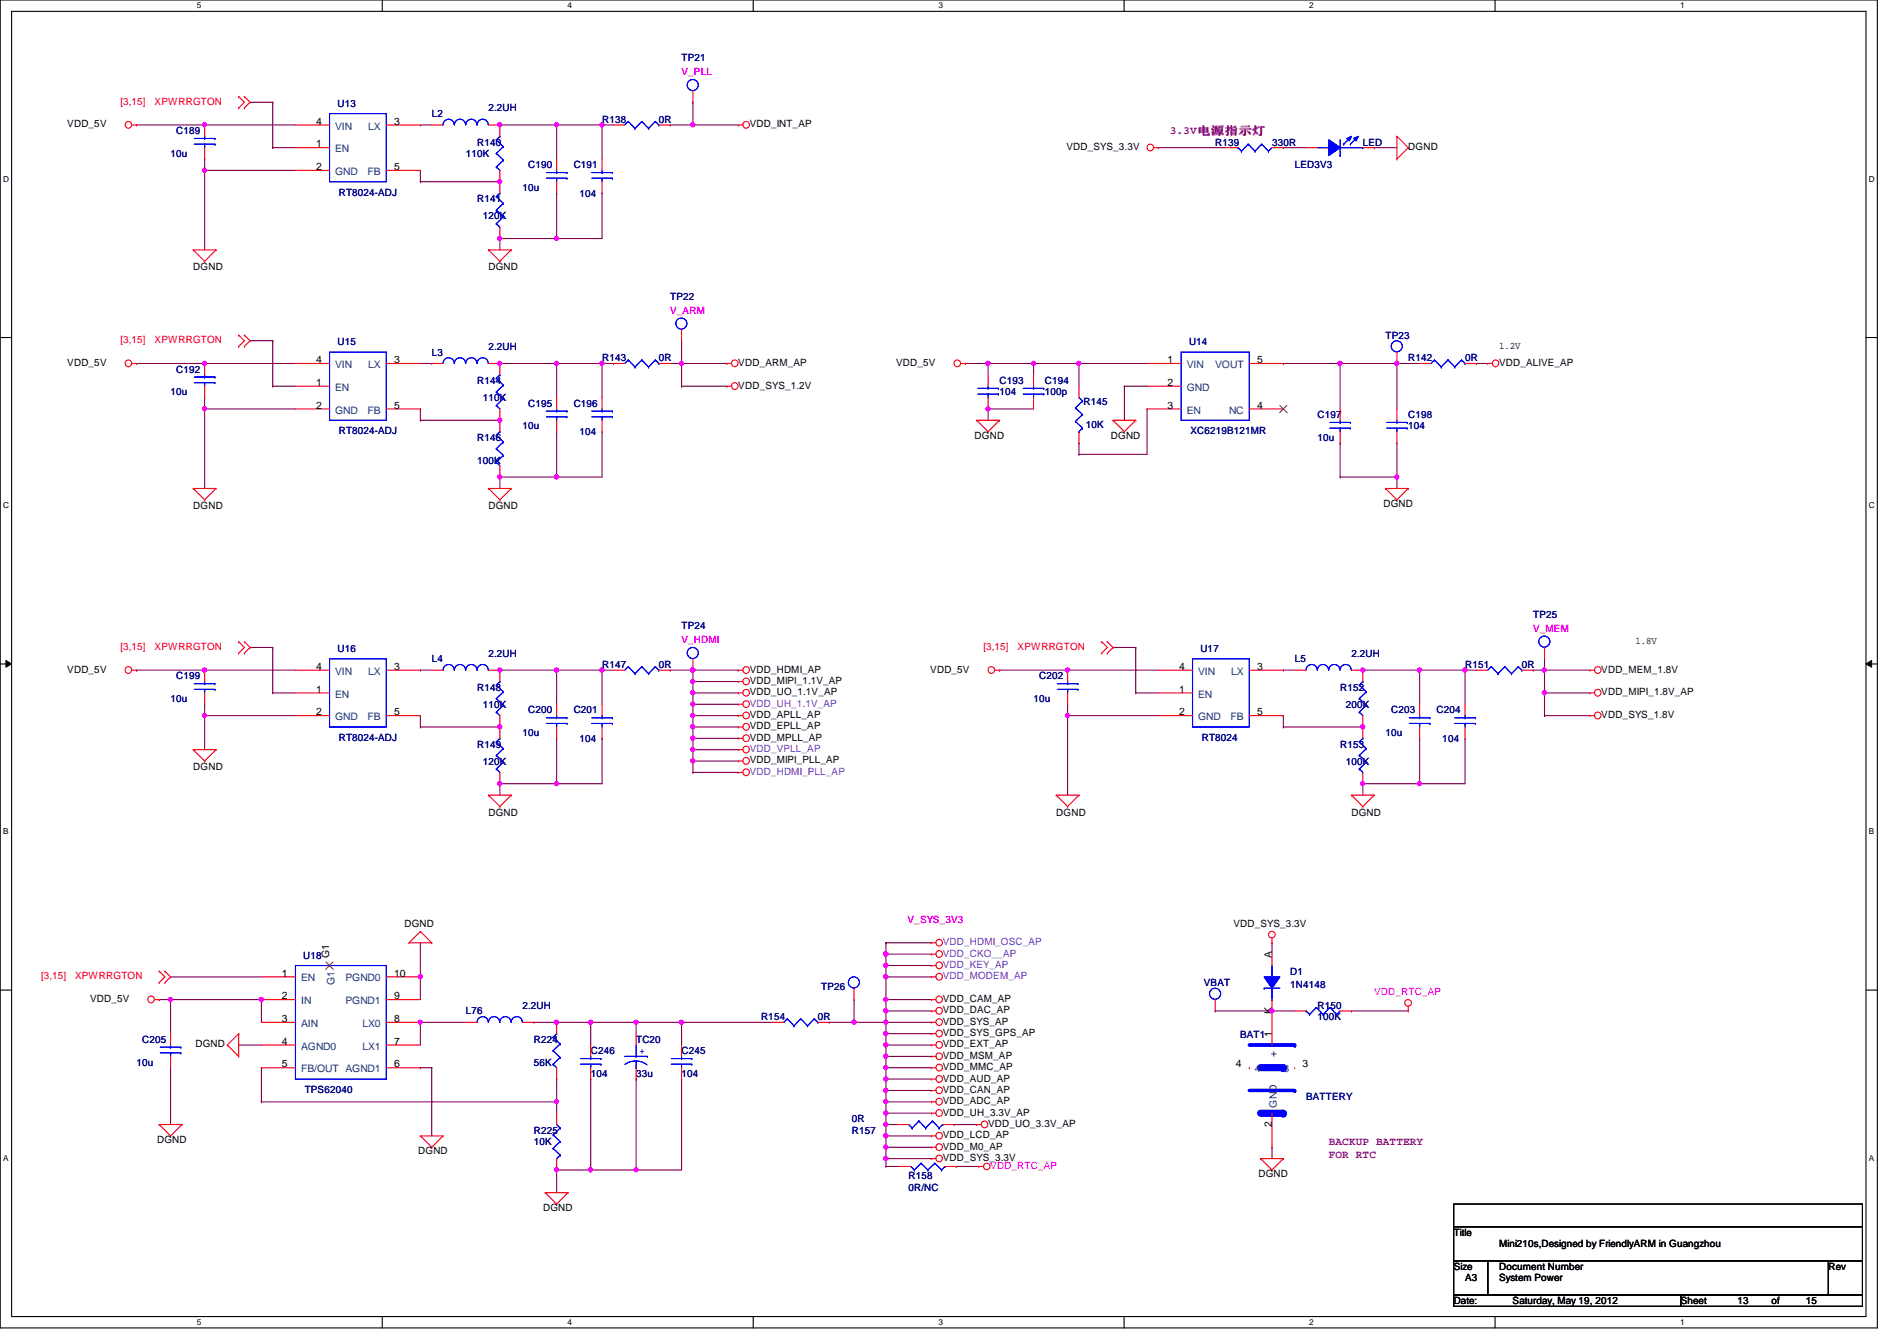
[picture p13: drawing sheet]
<svg xmlns="http://www.w3.org/2000/svg" width="297mm" height="210mm" viewBox="0 0 297 210" stroke-linecap="round" stroke-linejoin="round" font-family="sans-serif">
<defs><g id="words">
<g font-size="1.7" fill="#800080">
<text x="183.2" y="21">3.3V接电电电电</text>
<text x="208.1" y="179.3">BACKUP BATTERY</text>
<text x="208.1" y="181.3">FOR RTC</text>
</g>
<g font-size="1.6" fill="#000080">
<text x="106.7" y="9.6">TP21</text>
<text x="52.8" y="16.7">U13</text>
<text x="76.5" y="17.4">2.2UH</text>
<text x="27.6" y="21">C189</text>
<text x="67.6" y="18.3">L2</text>
<text x="74.7" y="22.8">R140</text>
<text x="94.3" y="19.2">R138</text>
<text x="103.2" y="19.2">0R</text>
<text x="190.3" y="22.8">R139</text>
<text x="199.2" y="22.8">330R</text>
<text x="213.4" y="22.8">LED</text>
<text x="26.7" y="24.6">10u</text>
<text x="72.9" y="24.6">110K</text>
<text x="81.8" y="29.9">10u</text>
<text x="82.7" y="26.3">C190</text>
<text x="89.8" y="26.3">C191</text>
<text x="202.7" y="26.3">LED3V3</text>
<text x="53" y="30.6">RT8024-ADJ</text>
<text x="74.7" y="31.7">R141</text>
<text x="75.6" y="34.3">120K</text>
<text x="90.7" y="30.8">104</text>
<text x="104.9" y="46.9">TP22</text>
<text x="217" y="53">TP23</text>
<text x="27.6" y="58.3">C192</text>
<text x="52.8" y="54.1">U15</text>
<text x="67.6" y="55.7">L3</text>
<text x="76.5" y="54.8">2.2UH</text>
<text x="94.3" y="56.6">R143</text>
<text x="103.2" y="56.6">0R</text>
<text x="186.2" y="54.1">U14</text>
<text x="220.5" y="56.6">R142</text>
<text x="229.4" y="56.6">0R</text>
<text x="26.7" y="61.9">10u</text>
<text x="74.7" y="60.1">R144</text>
<text x="75.6" y="62.8">110K</text>
<text x="82.7" y="63.7">C195</text>
<text x="89.8" y="63.7">C196</text>
<text x="156.5" y="60.1">C193</text>
<text x="156.5" y="61.9">104</text>
<text x="163.6" y="60.1">C194</text>
<text x="163.6" y="61.9">100p</text>
<text x="169.7" y="63.3">R145</text>
<text x="206.3" y="65.4">C197</text>
<text x="220.5" y="65.4">C198</text>
<text x="53" y="67.9">RT8024-ADJ</text>
<text x="74.7" y="69">R146</text>
<text x="81.8" y="67.2">10u</text>
<text x="90.7" y="68.1">104</text>
<text x="170" y="67.1">10K</text>
<text x="186.4" y="67.9">XC6219B121MR</text>
<text x="206.3" y="69">10u</text>
<text x="220.5" y="67.2">104</text>
<text x="74.7" y="72.6">100K</text>
<text x="106.7" y="98.5">TP24</text>
<text x="240.1" y="96.7">TP25</text>
<text x="27.6" y="106.3">C199</text>
<text x="52.8" y="102.1">U16</text>
<text x="67.6" y="103.7">L4</text>
<text x="76.5" y="102.8">2.2UH</text>
<text x="94.3" y="104.6">R147</text>
<text x="103.2" y="104.6">0R</text>
<text x="162.7" y="106.3">C202</text>
<text x="188" y="102.1">U17</text>
<text x="202.7" y="103.7">L5</text>
<text x="211.6" y="102.8">2.2UH</text>
<text x="229.4" y="104.6">R151</text>
<text x="238.3" y="104.6">0R</text>
<text x="26.7" y="109.9">10u</text>
<text x="74.7" y="108.1">R148</text>
<text x="75.6" y="110.8">110K</text>
<text x="82.7" y="111.7">C200</text>
<text x="89.8" y="111.7">C201</text>
<text x="161.8" y="109.9">10u</text>
<text x="209.8" y="108.1">R152</text>
<text x="210.7" y="110.8">200K</text>
<text x="217.8" y="111.7">C203</text>
<text x="225" y="111.7">C204</text>
<text x="53" y="116">RT8024-ADJ</text>
<text x="74.7" y="117">R149</text>
<text x="75.6" y="119.7">120K</text>
<text x="81.8" y="115.2">10u</text>
<text x="90.7" y="116.1">104</text>
<text x="188.2" y="116">RT8024</text>
<text x="209.8" y="117">R153</text>
<text x="210.7" y="119.7">100K</text>
<text x="217" y="115.2">10u</text>
<text x="225.8" y="116.1">104</text>
<text x="47.5" y="150.1">U18</text>
<text x="128.6" y="154.9">TP26</text>
<text x="188.5" y="154.3">VBAT</text>
<text x="202" y="152.6">D1</text>
<text x="202" y="154.7">1N4148</text>
<text x="72.9" y="158.8">L76</text>
<text x="81.8" y="157.9">2.2UH</text>
<text x="119.2" y="159.7">R154</text>
<text x="128.1" y="159.7">0R</text>
<text x="206.3" y="157.9">R150</text>
<text x="206.3" y="159.7">100K</text>
<text x="21.4" y="166.8">10u</text>
<text x="22.3" y="163.2">C205</text>
<text x="83.6" y="163.2">R224</text>
<text x="83.6" y="166.8">56K</text>
<text x="92.5" y="165">C246</text>
<text x="99.6" y="163.2">TC20</text>
<text x="106.7" y="165">C245</text>
<text x="194.2" y="162.5">BAT1</text>
<text x="47.7" y="171.1">TPS62040</text>
<text x="92.5" y="168.6">104</text>
<text x="99.6" y="168.6">33u</text>
<text x="106.7" y="168.6">104</text>
<text x="204.5" y="172.1">BATTERY</text>
<text x="83.6" y="177.5">R225</text>
<text x="83.6" y="179.2">10K</text>
<text x="133.4" y="177.5">R157</text>
<text x="133.4" y="175.7">0R</text>
<text x="142.3" y="184.6">R158</text>
<text x="142.3" y="186.4">0R/NC</text>
</g>
<g font-size="1.6" fill="#f0f">
<text x="106.7" y="11.8">V_PLL</text>
<text x="104.9" y="49.1">V_ARM</text>
<text x="106.7" y="100.7">V_HDMI</text>
<text x="240.1" y="98.9">V_MEM</text>
<text x="142.1" y="144.4">V_SYS_3V3</text>
<text x="215.2" y="155.8">VDD_RTC_AP</text>
<text x="155.1" y="183">VDD_RTC_AP</text>
</g>
<g font-size="1.6" fill="#f00">
<text x="18.9" y="16.4">[3,15]</text>
<text x="24.2" y="16.4">XPWRRGTON</text>
<text x="18.9" y="53.7">[3,15]</text>
<text x="24.2" y="53.7">XPWRRGTON</text>
<text x="18.9" y="101.7">[3,15]</text>
<text x="24.2" y="101.7">XPWRRGTON</text>
<text x="154" y="101.7">[3,15]</text>
<text x="159.3" y="101.7">XPWRRGTON</text>
<text x="6.4" y="153.3">[3,15]</text>
<text x="11.8" y="153.3">XPWRRGTON</text>
</g>
<g font-size="1.6">
<text x="10.5" y="19.9">VDD_5V</text>
<text x="49.5" y="19.5">4</text>
<text x="49.5" y="23.1">1</text>
<text x="61.7" y="19.5">3</text>
<text x="117.4" y="19.9">VDD_INT_AP</text>
<text x="167" y="23.5">VDD_SYS_3.3V</text>
<text x="220.5" y="23.5">DGND</text>
<text x="49.5" y="26.6">2</text>
<text x="61.7" y="26.6">5</text>
<text x="30.3" y="42.3">DGND</text>
<text x="76.5" y="42.3">DGND</text>
<text x="10.5" y="57.3">VDD_5V</text>
<text x="49.5" y="56.9">4</text>
<text x="61.7" y="56.9">3</text>
<text x="115.6" y="57.3">VDD_ARM_AP</text>
<text x="140.3" y="57.3">VDD_5V</text>
<text x="182.8" y="56.9">1</text>
<text x="196.8" y="56.9">5</text>
<text x="234.7" y="54.6">1.2V</text>
<text x="234.7" y="57.3">VDD_ALIVE_AP</text>
<text x="49.5" y="60.4">1</text>
<text x="49.5" y="64">2</text>
<text x="61.7" y="64">5</text>
<text x="115.6" y="60.8">VDD_SYS_1.2V</text>
<text x="182.8" y="60.4">2</text>
<text x="182.8" y="64">3</text>
<text x="196.8" y="64">4</text>
<text x="152.6" y="68.7">DGND</text>
<text x="173.9" y="68.7">DGND</text>
<text x="30.3" y="79.7">DGND</text>
<text x="76.5" y="79.7">DGND</text>
<text x="216.6" y="79.3">DGND</text>
<text x="256.1" y="100.8">1.8V</text>
<text x="10.5" y="105.3">VDD_5V</text>
<text x="49.5" y="104.9">4</text>
<text x="61.7" y="104.9">3</text>
<text x="117.4" y="105.3">VDD_HDMI_AP</text>
<text x="117.4" y="107.1">VDD_MIPI_1.1V_AP</text>
<text x="145.7" y="105.3">VDD_5V</text>
<text x="184.6" y="104.9">4</text>
<text x="196.8" y="104.9">3</text>
<text x="250.7" y="105.3">VDD_MEM_1.8V</text>
<text x="49.5" y="108.4">1</text>
<text x="49.5" y="112">2</text>
<text x="61.7" y="112">5</text>
<text x="117.4" y="108.8">VDD_UO_1.1V_AP</text>
<text x="117.4" y="112.4">VDD_APLL_AP</text>
<text x="184.6" y="108.4">1</text>
<text x="184.6" y="112">2</text>
<text x="196.8" y="112">5</text>
<text x="250.7" y="112.4">VDD_SYS_1.8V</text>
<text x="250.7" y="108.8">VDD_MIPI_1.8V_AP</text>
<text x="117.4" y="114.2">VDD_EPLL_AP</text>
<text x="117.4" y="116">VDD_MPLL_AP</text>
<text x="117.4" y="119.5">VDD_MIPI_PLL_AP</text>
<text x="30.3" y="120.6">DGND</text>
<text x="76.5" y="127.7">DGND</text>
<text x="165.4" y="127.7">DGND</text>
<text x="211.6" y="127.7">DGND</text>
<text x="51.6" y="149.9" transform="rotate(-90 51.6 149.9)">G1</text>
<text x="63.3" y="145.1">DGND</text>
<text x="193.1" y="145.1">VDD_SYS_3.3V</text>
<text x="199.1" y="149.9" transform="rotate(-90 199.1 149.9)">A</text>
<text x="44.2" y="152.9">1</text>
<text x="61.7" y="152.9">10</text>
<text x="14.1" y="156.8">VDD_5V</text>
<text x="44.2" y="156.4">2</text>
<text x="44.2" y="160">3</text>
<text x="61.7" y="160">8</text>
<text x="61.7" y="156.4">9</text>
<text x="147.6" y="160.4">VDD_SYS_AP</text>
<text x="147.6" y="158.6">VDD_DAC_AP</text>
<text x="147.6" y="156.8">VDD_CAM_AP</text>
<text x="199.1" y="158.8" transform="rotate(-90 199.1 158.8)">K</text>
<text x="30.6" y="164">DGND</text>
<text x="44.2" y="163.5">4</text>
<text x="44.2" y="167.1">5</text>
<text x="61.7" y="167.1">6</text>
<text x="61.7" y="163.5">7</text>
<text x="147.6" y="165.7">VDD_MSM_AP</text>
<text x="147.6" y="162.2">VDD_SYS_GPS_AP</text>
<text x="147.6" y="164">VDD_EXT_AP</text>
<text x="147.6" y="167.5">VDD_MMC_AP</text>
<text x="193.5" y="167.1">4</text>
<text x="199.1" y="162.3" transform="rotate(-90 199.1 162.3)">1</text>
<text x="204" y="167.1">3</text>
<text x="147.6" y="169.3">VDD_AUD_AP</text>
<text x="147.6" y="171.1">VDD_CAN_AP</text>
<text x="147.6" y="172.8">VDD_ADC_AP</text>
<text x="24.6" y="178.9">DGND</text>
<text x="147.6" y="174.6">VDD_UH_3.3V_AP</text>
<text x="147.6" y="178.2">VDD_LCD_AP</text>
<text x="147.6" y="180">VDD_M0_AP</text>
<text x="154.7" y="176.4">VDD_UO_3.3V_AP</text>
<text x="199.1" y="176.4" transform="rotate(-90 199.1 176.4)">2</text>
<text x="65.5" y="180.7">DGND</text>
<text x="147.6" y="181.7">VDD_SYS_3.3V</text>
<text x="197.1" y="184.2">DGND</text>
<text x="85" y="189.6">DGND</text>
<text x="227.6" y="193.5">Title</text>
<text x="234.7" y="195.2">Mini210s,Designed by FriendlyARM in Guangzhou</text>
<text x="227.6" y="198.8">Size</text>
<text x="229.4" y="200.6">A3</text>
<text x="234.7" y="200.6">System Power</text>
<text x="234.7" y="198.8">Document Number</text>
<text x="286.3" y="198.8">Rev</text>
<text x="227.6" y="204.1">Date:</text>
<text x="236.9" y="204.1">Saturday, May 19, 2012</text>
<text x="263.2" y="204.1">Sheet</text>
<text x="272.1" y="204.1">13</text>
<text x="277.4" y="204.1">of</text>
<text x="282.7" y="204.1">15</text>
</g>
<g font-size="1.6" fill="#004080">
<text x="52.5" y="20.3">VIN</text>
<text x="52.5" y="23.8">EN</text>
<text x="57.7" y="20.3">LX</text>
<text x="52.5" y="27.4">GND</text>
<text x="57.6" y="27.4">FB</text>
<text x="52.5" y="57.6">VIN</text>
<text x="57.7" y="57.6">LX</text>
<text x="185.8" y="57.6">VIN</text>
<text x="190.3" y="57.6">VOUT</text>
<text x="52.5" y="61.2">EN</text>
<text x="52.5" y="64.7">GND</text>
<text x="57.6" y="64.7">FB</text>
<text x="185.8" y="61.2">GND</text>
<text x="185.8" y="64.7">EN</text>
<text x="192.4" y="64.7">NC</text>
<text x="52.5" y="105.6">VIN</text>
<text x="57.7" y="105.6">LX</text>
<text x="187.6" y="105.6">VIN</text>
<text x="192.8" y="105.6">LX</text>
<text x="52.5" y="109.2">EN</text>
<text x="52.5" y="112.7">GND</text>
<text x="57.6" y="112.7">FB</text>
<text x="187.6" y="109.2">EN</text>
<text x="187.6" y="112.7">GND</text>
<text x="192.7" y="112.7">FB</text>
<text x="47.2" y="153.6">EN</text>
<text x="52.4" y="154.2" transform="rotate(-90 52.4 154.2)">G1</text>
<text x="54.1" y="153.6">PGND0</text>
<text x="47.2" y="157.2">IN</text>
<text x="47.2" y="160.7">AIN</text>
<text x="54.1" y="157.2">PGND1</text>
<text x="56.8" y="160.7">LX0</text>
<text x="47.2" y="164.3">AGND0</text>
<text x="47.2" y="167.9">FB/OUT AGND1</text>
<text x="56.8" y="164.3">LX1</text>
<text x="196.5" y="167.9">4</text>
<text x="199.9" y="165.4" transform="rotate(-90 199.9 165.4)">+</text>
<text x="201" y="167.9">3</text>
<text x="199.9" y="173.4" transform="rotate(-90 199.9 173.4)">GND</text>
</g>
<g font-size="1.6" fill="#8000ff">
<text x="117.4" y="110.6">VDD_UH_1.1V_AP</text>
<text x="117.4" y="117.7">VDD_VPLL_AP</text>
<text x="117.4" y="121.3">VDD_HDMI_PLL_AP</text>
<text x="147.6" y="149.7">VDD_CKO__AP</text>
<text x="147.6" y="148">VDD_HDMI_OSC_AP</text>
<text x="147.6" y="151.5">VDD_KEY_AP</text>
<text x="147.6" y="153.3">VDD_MODEM_AP</text>
</g>
<text font-size="1.6" fill="#00f" x="100.2" y="165">+</text>
<g font-size="1.3">
<text x="30.8" y="1.3">5</text>
<text x="88.9" y="1.3">4</text>
<text x="146.9" y="1.3">3</text>
<text x="205" y="1.3">2</text>
<text x="263.1" y="1.3">1</text>
<text x=".5" y="28.4">D</text>
<text x="292.6" y="28.4">D</text>
<text x=".5" y="79.5">C</text>
<text x="292.6" y="79.5">C</text>
<text x=".5" y="130.6">B</text>
<text x="292.6" y="130.6">B</text>
<text x=".5" y="181.7">A</text>
<text x="292.6" y="181.7">A</text>
<text x="30.8" y="207.4">5</text>
<text x="88.9" y="207.4">4</text>
<text x="146.9" y="207.4">3</text>
<text x="205" y="207.4">2</text>
<text x="263.1" y="207.4">1</text>
</g>
</g></defs>
<path d="M0 0h294v207.9h-294zM1.8 1.8h290.4v204.3h-290.4z" fill="none" stroke="#000" stroke-width=".17"/>
<g fill="#fff">
<path d="M30.8 .2h.7v1.4h-.7z"/>
<path d="M30.8 206.2h.7v1.4h-.7z"/>
</g>
<path d="M59.9 0v1.8M59.9 206.1v1.8" fill="none" stroke="#000" stroke-width=".17"/>
<g fill="#fff">
<path d="M88.9 .2h.6v1.4h-.6z"/>
<path d="M88.9 206.2h.6v1.4h-.6z"/>
</g>
<path d="M117.9 0v1.8M117.9 206.1v1.8" fill="none" stroke="#000" stroke-width=".17"/>
<g fill="#fff">
<path d="M146.9 .2h.7v1.4h-.7z"/>
<path d="M146.9 206.2h.7v1.4h-.7z"/>
</g>
<path d="M176 0v1.8M176 206.1v1.8" fill="none" stroke="#000" stroke-width=".17"/>
<g fill="#fff">
<path d="M205 .2h.7v1.4h-.7z"/>
<path d="M205 206.2h.7v1.4h-.7z"/>
</g>
<path d="M234.1 0v1.8M234.1 206.1v1.8" fill="none" stroke="#000" stroke-width=".17"/>
<g fill="#fff">
<path d="M263.1 .2h.7v1.4h-.7z"/>
<path d="M263.1 206.2h.7v1.4h-.7z"/>
<path d="M.5 27.3h.9v1.4h-.9z"/>
<path d="M292.6 27.3h.9v1.4h-.9z"/>
<path d="M.5 78.4h.9v1.4h-.9z"/>
<path d="M292.6 78.4h.9v1.4h-.9z"/>
</g>
<path d="M0 52.8h1.8M292.2 52.8h1.8" fill="none" stroke="#000" stroke-width=".17"/>
<g fill="#fff">
<path d="M.5 129.5h.8v1.4h-.8z"/>
<path d="M292.6 129.5h.9v1.4h-.9z"/>
</g>
<path d="M0 103.9h1.8M292.2 103.9h1.8" fill="none" stroke="#000" stroke-width=".17"/>
<path d="M.9 103.4l.9 .5-.9 .5zM292.2 103.9l.9-.5v1z" fill="#000"/>
<path d="M.9 103.4l.9 .5-.9 .5zM292.2 103.9l.9-.5v1z" fill="none" stroke="#000" stroke-width=".16"/>
<g fill="#fff">
<path d="M.5 180.5h.8v1.4h-.8z"/>
<path d="M292.6 180.5h.9v1.4h-.9z"/>
</g>
<path d="M0 155h1.8M292.2 155h1.8" fill="none" stroke="#000" stroke-width=".17"/>
<path d="M181.4 23.1h.1M181.4 23.1h10.7M154.7 56.9h.1M154.7 56.9v1.8M168.9 56.9h.1M168.9 56.9h10.7" fill="none" stroke="#800040" stroke-width=".17"/>
<circle cx="168.9" cy="56.9" r=".32" fill="#f0f"/>
<circle cx="168.9" cy="56.9" r=".32" fill="none" stroke="#f0f" stroke-width=".17"/>
<path d="M161.8 56.9h.1M161.8 56.9v1.8M154.7 64h.1M154.7 64h7.1" fill="none" stroke="#800040" stroke-width=".17"/>
<circle cx="154.7" cy="64" r=".32" fill="#f0f"/>
<circle cx="154.7" cy="64" r=".32" fill="none" stroke="#f0f" stroke-width=".17"/>
<path d="M218.7 56.9h.1M218.7 56.9h3.6" fill="none" stroke="#800040" stroke-width=".17"/>
<circle cx="218.7" cy="56.9" r=".32" fill="#f0f"/>
<circle cx="218.7" cy="56.9" r=".32" fill="none" stroke="#f0f" stroke-width=".17"/>
<path d="M151.2 56.9h.1M151.2 56.9h3.5M218.7 56.9h.1M218.7 56.9v7.1M231.2 56.9h.1M231.2 56.9h1.8M218.7 74.7h.1M218.7 74.7v1.8" fill="none" stroke="#800040" stroke-width=".17"/>
<circle cx="154.7" cy="56.9" r=".32" fill="#f0f"/>
<circle cx="154.7" cy="56.9" r=".32" fill="none" stroke="#f0f" stroke-width=".17"/>
<g fill="none" stroke="#800040" stroke-width=".17">
<path d="M201 23.1h.1M201 23.1h3.5M215.2 23.1h.1M215.2 23.1h3.5M168.9 71.1h.1M168.9 71.1h10.7M241.8 108.5h.1M241.8 112h.1M241.8 103.1h.1M241.8 104.9h.1M241.8 103.1v8.9M241.8 112h7.2"/>
<path d="M241.8 104.9h7.2"/>
</g>
<circle cx="241.8" cy="104.9" r=".32" fill="#f0f"/>
<circle cx="241.8" cy="104.9" r=".32" fill="none" stroke="#f0f" stroke-width=".17"/>
<path d="M241.8 108.5h.1M241.8 108.5h7.2" fill="none" stroke="#800040" stroke-width=".17"/>
<circle cx="241.8" cy="108.4" r=".32" fill="#f0f"/>
<circle cx="241.8" cy="108.4" r=".32" fill="none" stroke="#f0f" stroke-width=".17"/>
<path d="M108.5 110.2h.1M108.5 110.2h7.1" fill="none" stroke="#800040" stroke-width=".17"/>
<circle cx="108.5" cy="110.2" r=".32" fill="#f0f"/>
<circle cx="108.5" cy="110.2" r=".32" fill="none" stroke="#f0f" stroke-width=".17"/>
<path d="M108.5 108.5h.1M108.5 104.9h.1M108.5 108.5v1.7M108.5 104.9h7.1" fill="none" stroke="#800040" stroke-width=".17"/>
<circle cx="108.5" cy="104.9" r=".32" fill="#f0f"/>
<circle cx="108.5" cy="104.9" r=".32" fill="none" stroke="#f0f" stroke-width=".17"/>
<path d="M108.5 104.9h.1M108.5 106.7h.1M108.5 104.9v1.8M108.5 106.7h7.1" fill="none" stroke="#800040" stroke-width=".17"/>
<circle cx="108.5" cy="106.7" r=".32" fill="#f0f"/>
<circle cx="108.5" cy="106.7" r=".32" fill="none" stroke="#f0f" stroke-width=".17"/>
<path d="M108.5 106.7h.1M108.5 106.7v1.8" fill="none" stroke="#800040" stroke-width=".17"/>
<circle cx="108.5" cy="108.4" r=".32" fill="#f0f"/>
<circle cx="108.5" cy="108.4" r=".32" fill="none" stroke="#f0f" stroke-width=".17"/>
<path d="M108.5 16h.1M108.5 16v3.6M106.7 56.9h.1M106.7 56.9h7.1M106.7 56.9v3.6M106.7 60.5h.1M106.7 60.5h7.1M108.5 108.5h.1M108.5 108.5h7.1" fill="none" stroke="#800040" stroke-width=".17"/>
<circle cx="106.7" cy="56.9" r=".32" fill="#f0f"/>
<circle cx="106.7" cy="56.9" r=".32" fill="none" stroke="#f0f" stroke-width=".17"/>
<path d="M106.7 53.3h.1M106.7 53.3v3.6M209.8 56.9h.1M209.8 56.9h8.9M176.1 60.5h.1M176.1 60.5h3.5M176.1 60.5v5.3M179.6 64h.1M179.6 64v7.1" fill="none" stroke="#800040" stroke-width=".17"/>
<circle cx="209.8" cy="56.9" r=".32" fill="#f0f"/>
<circle cx="209.8" cy="56.9" r=".32" fill="none" stroke="#f0f" stroke-width=".17"/>
<path d="M201 56.9h.1M201 56.9h8.8M209.8 56.9h.1M209.8 56.9v7.1M209.8 69.3h.1M209.8 74.7h.1M209.8 69.3v5.4M209.8 74.7h8.9" fill="none" stroke="#800040" stroke-width=".17"/>
<circle cx="218.7" cy="74.6" r=".32" fill="#f0f"/>
<circle cx="218.7" cy="74.6" r=".32" fill="none" stroke="#f0f" stroke-width=".17"/>
<path d="M154.7 56.9h.1M154.7 56.9h7.1M138.7 168.9h.1M138.7 168.9h7.1" fill="none" stroke="#800040" stroke-width=".17"/>
<circle cx="138.7" cy="168.9" r=".32" fill="#f0f"/>
<circle cx="138.7" cy="168.9" r=".32" fill="none" stroke="#f0f" stroke-width=".17"/>
<path d="M138.7 170.7h.1M138.7 170.7h7.1" fill="none" stroke="#800040" stroke-width=".17"/>
<circle cx="138.7" cy="170.7" r=".32" fill="#f0f"/>
<circle cx="138.7" cy="170.7" r=".32" fill="none" stroke="#f0f" stroke-width=".17"/>
<path d="M138.7 172.5h.1M138.7 172.5h7.1" fill="none" stroke="#800040" stroke-width=".17"/>
<circle cx="138.7" cy="172.4" r=".32" fill="#f0f"/>
<circle cx="138.7" cy="172.4" r=".32" fill="none" stroke="#f0f" stroke-width=".17"/>
<path d="M138.7 174.2h.1M138.7 174.2h7.1" fill="none" stroke="#800040" stroke-width=".17"/>
<circle cx="138.7" cy="174.2" r=".32" fill="#f0f"/>
<circle cx="138.7" cy="174.2" r=".32" fill="none" stroke="#f0f" stroke-width=".17"/>
<path d="M138.7 160h.1M138.7 160h7.1" fill="none" stroke="#800040" stroke-width=".17"/>
<circle cx="138.7" cy="160" r=".32" fill="#f0f"/>
<circle cx="138.7" cy="160" r=".32" fill="none" stroke="#f0f" stroke-width=".17"/>
<path d="M138.7 165.4h.1M138.7 165.4h7.1" fill="none" stroke="#800040" stroke-width=".17"/>
<circle cx="138.7" cy="165.3" r=".32" fill="#f0f"/>
<circle cx="138.7" cy="165.3" r=".32" fill="none" stroke="#f0f" stroke-width=".17"/>
<path d="M138.7 161.8h.1M138.7 161.8h7.1" fill="none" stroke="#800040" stroke-width=".17"/>
<circle cx="138.7" cy="161.8" r=".32" fill="#f0f"/>
<circle cx="138.7" cy="161.8" r=".32" fill="none" stroke="#f0f" stroke-width=".17"/>
<path d="M138.7 163.6h.1M138.7 163.6h7.1" fill="none" stroke="#800040" stroke-width=".17"/>
<circle cx="138.7" cy="163.5" r=".32" fill="#f0f"/>
<circle cx="138.7" cy="163.5" r=".32" fill="none" stroke="#f0f" stroke-width=".17"/>
<path d="M138.7 167.1h.1M138.7 167.1h7.1" fill="none" stroke="#800040" stroke-width=".17"/>
<circle cx="138.7" cy="167.1" r=".32" fill="#f0f"/>
<circle cx="138.7" cy="167.1" r=".32" fill="none" stroke="#f0f" stroke-width=".17"/>
<path d="M138.7 177.8h.1M138.7 177.8h7.1" fill="none" stroke="#800040" stroke-width=".17"/>
<circle cx="138.7" cy="177.8" r=".32" fill="#f0f"/>
<circle cx="138.7" cy="177.8" r=".32" fill="none" stroke="#f0f" stroke-width=".17"/>
<path d="M138.7 179.6h.1M138.7 179.6v1.8" fill="none" stroke="#800040" stroke-width=".17"/>
<circle cx="138.7" cy="181.3" r=".32" fill="#f0f"/>
<circle cx="138.7" cy="181.3" r=".32" fill="none" stroke="#f0f" stroke-width=".17"/>
<path d="M138.7 151.1h.1M138.7 151.1h7.1M138.7 181.4h.1M138.7 181.4h7.1" fill="none" stroke="#800040" stroke-width=".17"/>
<circle cx="138.7" cy="151.1" r=".32" fill="#f0f"/>
<circle cx="138.7" cy="151.1" r=".32" fill="none" stroke="#f0f" stroke-width=".17"/>
<g fill="none" stroke="#800040" stroke-width=".17">
<path d="M138.7 151.1h.1M138.7 158.2h.1M138.7 156.5h.1M138.7 151.1v1.8M138.7 156.5v17.7M133.7 160h.1M133.7 160h5M138.7 176h.1M138.7 168.9h.1M138.7 167.1h.1M138.7 165.4h.1M138.7 163.6h.1"/>
<path d="M138.7 161.8h.1M138.7 160h.1M138.7 172.5h.1M138.7 170.7h.1M138.7 176v1.8"/>
</g>
<circle cx="133.7" cy="160" r=".33" fill="#f0f"/>
<circle cx="133.7" cy="160" r=".33" fill="none" stroke="#f0f" stroke-width=".17"/>
<path d="M138.7 179.6h.1M138.7 177.8h.1M138.7 179.6h7.1M138.7 177.8v1.8" fill="none" stroke="#800040" stroke-width=".17"/>
<circle cx="138.7" cy="179.6" r=".32" fill="#f0f"/>
<circle cx="138.7" cy="179.6" r=".32" fill="none" stroke="#f0f" stroke-width=".17"/>
<path d="M133.7 156.5h.1M133.7 156.5v3.5M138.7 149.4h.1M138.7 149.4h7.1" fill="none" stroke="#800040" stroke-width=".17"/>
<circle cx="138.7" cy="149.3" r=".32" fill="#f0f"/>
<circle cx="138.7" cy="149.3" r=".32" fill="none" stroke="#f0f" stroke-width=".17"/>
<path d="M138.7 176h.1M138.7 176h1.8" fill="none" stroke="#800040" stroke-width=".17"/>
<circle cx="138.7" cy="176" r=".32" fill="#f0f"/>
<circle cx="138.7" cy="176" r=".32" fill="none" stroke="#f0f" stroke-width=".17"/>
<path d="M138.7 147.6h.1M138.7 158.2h.1M138.7 147.6v1.8M138.7 147.6h7.1M138.7 158.2h7.1M138.7 174.2h.1M138.7 174.2v1.8M149.4 176h.1M149.4 176h3.5" fill="none" stroke="#800040" stroke-width=".17"/>
<circle cx="138.7" cy="158.2" r=".32" fill="#f0f"/>
<circle cx="138.7" cy="158.2" r=".32" fill="none" stroke="#f0f" stroke-width=".17"/>
<path d="M138.7 152.9h.1M138.7 152.9h7.1" fill="none" stroke="#800040" stroke-width=".17"/>
<circle cx="138.7" cy="152.9" r=".32" fill="#f0f"/>
<circle cx="138.7" cy="152.9" r=".32" fill="none" stroke="#f0f" stroke-width=".17"/>
<path d="M138.7 152.9h.1M138.7 149.4h.1M138.7 149.4v1.7M138.7 152.9v3.6" fill="none" stroke="#800040" stroke-width=".17"/>
<circle cx="138.7" cy="149.3" r=".32" fill="#f0f"/>
<circle cx="138.7" cy="149.3" r=".32" fill="none" stroke="#f0f" stroke-width=".17"/>
<path d="M138.7 156.5h.1M138.7 156.5h7.1" fill="none" stroke="#800040" stroke-width=".17"/>
<circle cx="138.7" cy="156.4" r=".32" fill="#f0f"/>
<circle cx="138.7" cy="156.4" r=".32" fill="none" stroke="#f0f" stroke-width=".17"/>
<g fill="none" stroke="#800040" stroke-width=".17">
<path d="M65.8 19.6h.1M65.8 19.6h1.8M65.8 26.7h.1M65.8 28.4h.1M65.8 26.7v1.7M65.8 28.4h12.5M218.7 69.3h.1M218.7 69.3v5.4M129.8 160h.1M129.8 160h3.9M138.7 182.6h.1M138.7 181.4h.1"/>
<path d="M138.7 182.6h2.1M138.7 181.4v1.2M149.7 182.6h.1M149.7 182.6h3.6"/>
</g>
<circle cx="78.2" cy="28.4" r=".32" fill="#f0f"/>
<circle cx="78.2" cy="28.4" r=".32" fill="none" stroke="#f0f" stroke-width=".17"/>
<path d="M78.3 19.6h.1M78.3 19.6h8.9M78.3 37.3h.1M78.3 37.3v1.8" fill="none" stroke="#800040" stroke-width=".17"/>
<circle cx="87.1" cy="19.5" r=".32" fill="#f0f"/>
<circle cx="87.1" cy="19.5" r=".32" fill="none" stroke="#f0f" stroke-width=".17"/>
<circle cx="78.2" cy="19.5" r=".32" fill="#f0f"/>
<circle cx="78.2" cy="19.5" r=".32" fill="none" stroke="#f0f" stroke-width=".17"/>
<path d="M32 19.6h.1M32 19.6h14.3" fill="none" stroke="#800040" stroke-width=".17"/>
<circle cx="32" cy="19.5" r=".32" fill="#f0f"/>
<circle cx="32" cy="19.5" r=".32" fill="none" stroke="#f0f" stroke-width=".17"/>
<path d="M32 26.7h.1M32 26.7h14.3M32 26.7v12.4" fill="none" stroke="#800040" stroke-width=".17"/>
<circle cx="32" cy="26.6" r=".32" fill="#f0f"/>
<circle cx="32" cy="26.6" r=".32" fill="none" stroke="#f0f" stroke-width=".17"/>
<g fill="none" stroke="#800040" stroke-width=".17">
<path d="M21.4 19.6h.1M21.4 19.6h10.6M39.2 16h.1M39.2 16h3.5M42.7 16h.1M42.7 16v7.1M87.2 19.6h.1M87.2 19.6v5.3M42.7 23.1h.1M42.7 23.1h3.6M78.3 37.3h.1M87.2 30.2h.1"/>
<path d="M87.2 30.2v7.1h-8.9"/>
</g>
<circle cx="87.1" cy="37.3" r=".32" fill="#f0f"/>
<circle cx="87.1" cy="37.3" r=".32" fill="none" stroke="#f0f" stroke-width=".17"/>
<circle cx="78.2" cy="37.3" r=".32" fill="#f0f"/>
<circle cx="78.2" cy="37.3" r=".32" fill="none" stroke="#f0f" stroke-width=".17"/>
<path d="M94.3 19.6h.1M94.3 19.6h1.8M94.3 19.6v5.3M87.2 37.3h.1M94.3 30.2h.1M94.3 30.2v7.1h-7.1" fill="none" stroke="#800040" stroke-width=".17"/>
<circle cx="94.2" cy="19.5" r=".32" fill="#f0f"/>
<circle cx="94.2" cy="19.5" r=".32" fill="none" stroke="#f0f" stroke-width=".17"/>
<path d="M87.2 19.6h.1M87.2 19.6h7.1M108.5 19.6h.1M108.5 19.6h7.1" fill="none" stroke="#800040" stroke-width=".17"/>
<circle cx="108.5" cy="19.5" r=".32" fill="#f0f"/>
<circle cx="108.5" cy="19.5" r=".32" fill="none" stroke="#f0f" stroke-width=".17"/>
<path d="M104.9 104.9h.1M104.9 104.9h3.6" fill="none" stroke="#800040" stroke-width=".17"/>
<circle cx="108.5" cy="104.9" r=".32" fill="#f0f"/>
<circle cx="108.5" cy="104.9" r=".32" fill="none" stroke="#f0f" stroke-width=".17"/>
<path d="M32 112h.1M32 112v5.3" fill="none" stroke="#800040" stroke-width=".17"/>
<circle cx="32" cy="112" r=".32" fill="#f0f"/>
<circle cx="32" cy="112" r=".32" fill="none" stroke="#f0f" stroke-width=".17"/>
<path d="M87.2 104.9h.1M87.2 115.6h.1M87.2 104.9v5.3M87.2 115.6v7.1h-8.9M78.3 122.7h.1" fill="none" stroke="#800040" stroke-width=".17"/>
<circle cx="87.1" cy="122.7" r=".32" fill="#f0f"/>
<circle cx="87.1" cy="122.7" r=".32" fill="none" stroke="#f0f" stroke-width=".17"/>
<circle cx="78.2" cy="122.7" r=".32" fill="#f0f"/>
<circle cx="78.2" cy="122.7" r=".32" fill="none" stroke="#f0f" stroke-width=".17"/>
<g fill="none" stroke="#800040" stroke-width=".17">
<path d="M42.7 101.3h.1M42.7 108.5h.1M42.7 101.3v7.2M42.7 108.5h3.6M65.8 104.9h.1M65.8 112h.1M65.8 113.8h.1M65.8 104.9h1.8M65.8 112v1.8M65.8 113.8h12.5M94.3 104.9h.1M94.3 115.6h.1"/>
<path d="M94.3 104.9h1.8M94.3 115.6v7.1h-7.1M87.2 122.7h.1"/>
</g>
<circle cx="78.2" cy="113.8" r=".32" fill="#f0f"/>
<circle cx="78.2" cy="113.8" r=".32" fill="none" stroke="#f0f" stroke-width=".17"/>
<path d="M94.3 104.9h.1M94.3 104.9v5.3M78.3 122.7h.1M78.3 122.7v1.8" fill="none" stroke="#800040" stroke-width=".17"/>
<circle cx="94.2" cy="104.9" r=".32" fill="#f0f"/>
<circle cx="94.2" cy="104.9" r=".32" fill="none" stroke="#f0f" stroke-width=".17"/>
<path d="M78.3 104.9h.1M78.3 104.9h8.9" fill="none" stroke="#800040" stroke-width=".17"/>
<circle cx="87.1" cy="104.9" r=".32" fill="#f0f"/>
<circle cx="87.1" cy="104.9" r=".32" fill="none" stroke="#f0f" stroke-width=".17"/>
<circle cx="78.2" cy="104.9" r=".32" fill="#f0f"/>
<circle cx="78.2" cy="104.9" r=".32" fill="none" stroke="#f0f" stroke-width=".17"/>
<path d="M21.4 104.9h.1M21.4 104.9h24.9M32 104.9h.1M39.2 101.3h.1M39.2 101.3h3.5" fill="none" stroke="#800040" stroke-width=".17"/>
<circle cx="32" cy="104.9" r=".32" fill="#f0f"/>
<circle cx="32" cy="104.9" r=".32" fill="none" stroke="#f0f" stroke-width=".17"/>
<path d="M32 112h.1M32 110.2h.1M32 112h14.3M32 110.2v1.8M87.2 104.9h.1M87.2 104.9h7.1M167.2 112h.1M167.2 112v12.5" fill="none" stroke="#800040" stroke-width=".17"/>
<circle cx="167.1" cy="112" r=".32" fill="#f0f"/>
<circle cx="167.1" cy="112" r=".32" fill="none" stroke="#f0f" stroke-width=".17"/>
<path d="M222.3 104.9h.1M222.3 115.6h.1M222.3 104.9v5.3M222.3 115.6v7.1h-8.9M213.4 122.7h.1" fill="none" stroke="#800040" stroke-width=".17"/>
<circle cx="222.3" cy="122.7" r=".32" fill="#f0f"/>
<circle cx="222.3" cy="122.7" r=".32" fill="none" stroke="#f0f" stroke-width=".17"/>
<circle cx="213.4" cy="122.7" r=".32" fill="#f0f"/>
<circle cx="213.4" cy="122.7" r=".32" fill="none" stroke="#f0f" stroke-width=".17"/>
<g fill="none" stroke="#800040" stroke-width=".17">
<path d="M177.8 101.3h.1M177.8 108.5h.1M177.8 101.3v7.2M177.8 108.5h3.6M201 104.9h.1M201 112h.1M201 113.8h.1M201 104.9h1.7M201 112v1.8M201 113.8h12.4M229.4 104.9h.1M229.4 115.6h.1"/>
<path d="M229.4 104.9h1.8M229.4 115.6v7.1h-7.1M222.3 122.7h.1"/>
</g>
<circle cx="213.4" cy="113.8" r=".32" fill="#f0f"/>
<circle cx="213.4" cy="113.8" r=".32" fill="none" stroke="#f0f" stroke-width=".17"/>
<path d="M229.4 104.9h.1M229.4 104.9v5.3M213.4 122.7h.1M213.4 122.7v1.8" fill="none" stroke="#800040" stroke-width=".17"/>
<circle cx="229.4" cy="104.9" r=".32" fill="#f0f"/>
<circle cx="229.4" cy="104.9" r=".32" fill="none" stroke="#f0f" stroke-width=".17"/>
<path d="M213.4 104.9h.1M213.4 104.9h8.9" fill="none" stroke="#800040" stroke-width=".17"/>
<circle cx="222.3" cy="104.9" r=".32" fill="#f0f"/>
<circle cx="222.3" cy="104.9" r=".32" fill="none" stroke="#f0f" stroke-width=".17"/>
<circle cx="213.4" cy="104.9" r=".32" fill="#f0f"/>
<circle cx="213.4" cy="104.9" r=".32" fill="none" stroke="#f0f" stroke-width=".17"/>
<path d="M156.5 104.9h.1M156.5 104.9h24.9M167.2 104.9h.1M174.3 101.3h.1M174.3 101.3h3.5" fill="none" stroke="#800040" stroke-width=".17"/>
<circle cx="167.1" cy="104.9" r=".32" fill="#f0f"/>
<circle cx="167.1" cy="104.9" r=".32" fill="none" stroke="#f0f" stroke-width=".17"/>
<path d="M32 24.9h.1M32 24.9v1.8M32 64h.1M32 64v12.5M167.2 112h.1M167.2 110.2h.1M167.2 112h14.2M167.2 110.2v1.8M222.3 104.9h.1M222.3 104.9h7.1M240.1 104.9h.1M240.1 104.9h1.7" fill="none" stroke="#800040" stroke-width=".17"/>
<circle cx="32" cy="64" r=".32" fill="#f0f"/>
<circle cx="32" cy="64" r=".32" fill="none" stroke="#f0f" stroke-width=".17"/>
<path d="M87.2 56.9h.1M87.2 56.9v5.3M78.3 74.7h.1M87.2 67.6h.1M87.2 67.6v7.1h-8.9" fill="none" stroke="#800040" stroke-width=".17"/>
<circle cx="87.1" cy="74.6" r=".32" fill="#f0f"/>
<circle cx="87.1" cy="74.6" r=".32" fill="none" stroke="#f0f" stroke-width=".17"/>
<circle cx="78.2" cy="74.6" r=".32" fill="#f0f"/>
<circle cx="78.2" cy="74.6" r=".32" fill="none" stroke="#f0f" stroke-width=".17"/>
<g fill="none" stroke="#800040" stroke-width=".17">
<path d="M42.7 53.3h.1M42.7 53.3v7.2M65.8 56.9h1.8M67.6 56.9h.1M94.3 56.9h1.8M96.1 56.9h.1M42.7 60.5h.1M42.7 60.5h3.6M65.8 64h.1M65.8 65.8h.1M65.8 64v1.8M65.8 65.8h12.5"/>
<path d="M87.2 74.7h.1M94.3 67.6h.1M94.3 67.6v7.1h-7.1"/>
</g>
<circle cx="78.2" cy="65.8" r=".32" fill="#f0f"/>
<circle cx="78.2" cy="65.8" r=".32" fill="none" stroke="#f0f" stroke-width=".17"/>
<path d="M94.3 56.9h.1M94.3 56.9v5.3M78.3 74.7h.1M78.3 74.7v1.8" fill="none" stroke="#800040" stroke-width=".17"/>
<circle cx="94.2" cy="56.9" r=".32" fill="#f0f"/>
<circle cx="94.2" cy="56.9" r=".32" fill="none" stroke="#f0f" stroke-width=".17"/>
<path d="M78.3 56.9h.1M78.3 56.9h8.9" fill="none" stroke="#800040" stroke-width=".17"/>
<circle cx="87.1" cy="56.9" r=".32" fill="#f0f"/>
<circle cx="87.1" cy="56.9" r=".32" fill="none" stroke="#f0f" stroke-width=".17"/>
<circle cx="78.2" cy="56.9" r=".32" fill="#f0f"/>
<circle cx="78.2" cy="56.9" r=".32" fill="none" stroke="#f0f" stroke-width=".17"/>
<path d="M21.4 56.9h.1M21.4 56.9h24.9M32 56.9h.1M39.2 53.3h.1M39.2 53.3h3.5" fill="none" stroke="#800040" stroke-width=".17"/>
<circle cx="32" cy="56.9" r=".32" fill="#f0f"/>
<circle cx="32" cy="56.9" r=".32" fill="none" stroke="#f0f" stroke-width=".17"/>
<path d="M87.2 56.9h.1M87.2 56.9h7.1M104.9 56.9h1.8M106.7 56.9h.1M32 64h.1M32 62.2h.1M32 64h14.3M32 62.2v1.8M108.5 117.3h.1M108.5 113.8h.1M108.5 117.3h7.1M108.5 113.8h7.1" fill="none" stroke="#800040" stroke-width=".17"/>
<circle cx="108.5" cy="113.8" r=".32" fill="#f0f"/>
<circle cx="108.5" cy="113.8" r=".32" fill="none" stroke="#f0f" stroke-width=".17"/>
<path d="M108.5 112h.1M108.5 112v1.8M108.5 112h7.1" fill="none" stroke="#800040" stroke-width=".17"/>
<circle cx="108.5" cy="112" r=".32" fill="#f0f"/>
<circle cx="108.5" cy="112" r=".32" fill="none" stroke="#f0f" stroke-width=".17"/>
<path d="M108.5 113.8h.1M108.5 115.6h.1M108.5 113.8v1.8M108.5 115.6h7.1" fill="none" stroke="#800040" stroke-width=".17"/>
<circle cx="108.5" cy="115.5" r=".32" fill="#f0f"/>
<circle cx="108.5" cy="115.5" r=".32" fill="none" stroke="#f0f" stroke-width=".17"/>
<path d="M108.5 115.6h.1M108.5 115.6v1.7" fill="none" stroke="#800040" stroke-width=".17"/>
<circle cx="108.5" cy="117.3" r=".32" fill="#f0f"/>
<circle cx="108.5" cy="117.3" r=".32" fill="none" stroke="#f0f" stroke-width=".17"/>
<path d="M108.5 119.1h.1M108.5 119.1v1.8M108.5 120.9h.1M108.5 120.9h7.1" fill="none" stroke="#800040" stroke-width=".17"/>
<circle cx="108.5" cy="119.1" r=".32" fill="#f0f"/>
<circle cx="108.5" cy="119.1" r=".32" fill="none" stroke="#f0f" stroke-width=".17"/>
<g fill="none" stroke="#800040" stroke-width=".17">
<path d="M104.9 19.6h.1M104.9 19.6h3.6M161.8 56.9h.1M161.8 56.9h7.1M168.9 56.9h.1M168.9 56.9v3.6M154.7 64h.1M154.7 64v1.8M168.9 69.3h.1M168.9 69.3v1.8M108.5 119.1h.1M108.5 117.3h.1"/>
<path d="M108.5 110.2h.1M108.5 119.1h7.1M108.5 110.2v1.8M108.5 117.3v1.8"/>
</g>
<circle cx="161.8" cy="56.9" r=".32" fill="#f0f"/>
<circle cx="161.8" cy="56.9" r=".32" fill="none" stroke="#f0f" stroke-width=".17"/>
<path d="M199.2 147.6h.1M199.2 158.2h.1M199.2 147.6v1.8M199.2 158.2h3.5M199.2 179.6h.1M199.2 179.6v1.8" fill="none" stroke="#800040" stroke-width=".17"/>
<circle cx="199.2" cy="158.2" r=".32" fill="#f0f"/>
<circle cx="199.2" cy="158.2" r=".32" fill="none" stroke="#f0f" stroke-width=".17"/>
<path d="M26.7 156.5h.1M26.7 156.5v5.3M26.7 156.5h14.2M211.6 158.2h.1M211.6 158.2h8.9M26.7 167.1h.1M26.7 167.1v8.9M87.2 183.1h.1M87.2 183.1v3.6" fill="none" stroke="#800040" stroke-width=".17"/>
<circle cx="40.9" cy="156.4" r=".32" fill="#f0f"/>
<circle cx="40.9" cy="156.4" r=".32" fill="none" stroke="#f0f" stroke-width=".17"/>
<circle cx="26.7" cy="156.4" r=".32" fill="#f0f"/>
<circle cx="26.7" cy="156.4" r=".32" fill="none" stroke="#f0f" stroke-width=".17"/>
<path d="M26.7 152.9h.1M26.7 152.9h14.2M40.9 156.5h.1M40.9 156.5v3.5M92.5 160h.1M92.5 160h7.1" fill="none" stroke="#800040" stroke-width=".17"/>
<circle cx="92.5" cy="160" r=".32" fill="#f0f"/>
<circle cx="92.5" cy="160" r=".32" fill="none" stroke="#f0f" stroke-width=".17"/>
<path d="M65.8 160h.1M65.8 160v3.6" fill="none" stroke="#800040" stroke-width=".17"/>
<circle cx="65.8" cy="160" r=".32" fill="#f0f"/>
<circle cx="65.8" cy="160" r=".32" fill="none" stroke="#f0f" stroke-width=".17"/>
<path d="M92.5 183.1h.1M92.5 183.1h7.1" fill="none" stroke="#800040" stroke-width=".17"/>
<circle cx="92.5" cy="183.1" r=".32" fill="#f0f"/>
<circle cx="92.5" cy="183.1" r=".32" fill="none" stroke="#f0f" stroke-width=".17"/>
<path d="M87.2 160h.1M87.2 160h5.3" fill="none" stroke="#800040" stroke-width=".17"/>
<circle cx="87.1" cy="160" r=".32" fill="#f0f"/>
<circle cx="87.1" cy="160" r=".32" fill="none" stroke="#f0f" stroke-width=".17"/>
<path d="M24.9 156.5h.1M24.9 156.5h1.8M65.8 167.1h.1M65.8 160h.1M65.8 167.1h1.8M65.8 160h7.1M87.2 168.9h.1M87.2 168.9v3.6M92.5 160h.1M92.5 160v3.6M106.7 160h.1M106.7 160h14.2" fill="none" stroke="#800040" stroke-width=".17"/>
<circle cx="106.7" cy="160" r=".32" fill="#f0f"/>
<circle cx="106.7" cy="160" r=".32" fill="none" stroke="#f0f" stroke-width=".17"/>
<path d="M65.8 147.6h.1M65.8 147.6v5.3M106.7 160h.1M106.7 160v3.6" fill="none" stroke="#800040" stroke-width=".17"/>
<circle cx="65.8" cy="152.9" r=".32" fill="#f0f"/>
<circle cx="65.8" cy="152.9" r=".32" fill="none" stroke="#f0f" stroke-width=".17"/>
<path d="M65.8 152.9h.1M65.8 152.9v3.6M40.9 172.5h.1M40.9 172.5h46.3M99.6 160h.1M99.6 160h7.1" fill="none" stroke="#800040" stroke-width=".17"/>
<circle cx="87.1" cy="172.4" r=".32" fill="#f0f"/>
<circle cx="87.1" cy="172.4" r=".32" fill="none" stroke="#f0f" stroke-width=".17"/>
<path d="M40.9 167.1h.1M40.9 167.1v5.4M87.2 172.5h.1M87.2 172.5v1.7M106.7 168.9h.1M106.7 168.9v14.2h-7.1M99.6 183.1h.1" fill="none" stroke="#800040" stroke-width=".17"/>
<circle cx="99.6" cy="183.1" r=".32" fill="#f0f"/>
<circle cx="99.6" cy="183.1" r=".32" fill="none" stroke="#f0f" stroke-width=".17"/>
<path d="M37.4 163.6h.1M37.4 163.6h3.5M92.5 168.9h.1M92.5 168.9v14.2h-5.3M87.2 183.1h.1" fill="none" stroke="#800040" stroke-width=".17"/>
<circle cx="87.1" cy="183.1" r=".32" fill="#f0f"/>
<circle cx="87.1" cy="183.1" r=".32" fill="none" stroke="#f0f" stroke-width=".17"/>
<path d="M67.6 167.1h.1M67.6 167.1v10.7M99.6 160h.1M99.6 160v1.8" fill="none" stroke="#800040" stroke-width=".17"/>
<circle cx="99.6" cy="160" r=".32" fill="#f0f"/>
<circle cx="99.6" cy="160" r=".32" fill="none" stroke="#f0f" stroke-width=".17"/>
<path d="M190.3 158.2h.1M190.3 158.2h8.9M83.6 160h.1M83.6 160h3.6M99.6 168.9h.1M99.6 168.9v14.2" fill="none" stroke="#800040" stroke-width=".17"/>
<g fill="none" stroke="#f00" stroke-width=".17">
<path d="M20.7 19.6h.7M21.4 19.6h.1M37.4 15.1h.1M37.4 16.9h.1M37.4 15.1l.9 .9-.9 .9M38.3 16.9h.1M38.3 15.1h.1M38.3 15.1l.9 .9-.9 .9M46.3 19.6h5.3M60.5 19.6h5.3M108.5 14.2v1.8M115.6 19.6h.1"/>
<path d="M115.6 19.6h.7M30.3 39.1h.1M30.3 39.1h3.5M30.3 39.1l1.7 1.8M33.8 39.1h.1M33.8 39.1l-1.8 1.8M46.3 23.1h5.3M46.3 26.7h5.3M60.5 26.7h5.3M76.5 39.1h.1M76.5 39.1h3.5M76.5 39.1l1.8 1.8"/>
<path d="M80 39.1h.1M80 39.1l-1.7 1.8M94.3 24.9v1.8M94.3 28.4v1.8M180.7 23.1h.7M181.4 23.1h.1M218.7 21.3h.1M218.7 24.9h.1M218.7 21.3v3.6M218.7 21.3l1.8 1.8M220.5 23.1h.1M220.5 23.1l-1.8 1.8"/>
<path d="M20.7 56.9h.7M21.4 56.9h.1M32 40.9h.1M32 56.9v1.8M37.4 52.5h.1M37.4 54.2h.1M37.4 52.5l.9 .8-.9 .9M38.3 54.2h.1M38.3 52.5h.1M38.3 52.5l.9 .8-.9 .9M78.3 40.9h.1M113.8 56.9h.1"/>
<path d="M113.8 56.9h.8M150.4 56.9h.8M151.2 56.9h.1M161.8 58.7v1.8M218.7 55.1v1.8M233 56.9h.1M233 56.9h.7M30.3 76.5h.1M30.3 76.5h3.5M30.3 76.5l1.7 1.7M32 78.2h.1M32 60.5v1.7"/>
<path d="M33.8 76.5h.1M33.8 76.5l-1.8 1.7M76.5 76.5h.1M76.5 76.5h3.5M76.5 76.5l1.8 1.7M78.3 78.2h.1M80 76.5h.1M80 76.5l-1.7 1.7M113.8 60.5h.1M113.8 60.5h.8M152.9 65.8h.1M152.9 65.8h3.6"/>
<path d="M152.9 65.8l1.8 1.8M154.7 67.6h.1M156.5 65.8h.1M156.5 65.8l-1.8 1.8M161.8 62.2v1.8M174.3 65.8h.1M174.3 65.8h3.5M174.3 65.8l1.8 1.8M176.1 67.6h.1M177.8 65.8h.1M177.8 65.8l-1.7 1.8M217 76.5h.1"/>
<path d="M217 76.5h3.5M217 76.5l1.7 1.7M218.7 78.2h.1M220.5 76.5h.1M220.5 76.5l-1.8 1.7M20.7 104.9h.7M21.4 104.9h.1M30.3 117.3h.1M30.3 117.3h3.5M30.3 117.3l1.7 1.8M32 119.1h.1M33.8 117.3h.1"/>
<path d="M33.8 117.3l-1.8 1.8M37.4 100.5h.1M37.4 102.2h.1M37.4 100.5l.9 .8-.9 .9M38.3 102.2h.1M38.3 100.5h.1M38.3 100.5l.9 .8-.9 .9M115.6 104.9h.1M115.6 106.7h.1M115.6 108.5h.1M115.6 110.2h.1M115.6 112h.1"/>
<path d="M115.6 117.3h.1M115.6 113.8h.1M115.6 115.6h.1M115.6 119.1h.1M115.6 112h.7M115.6 104.9h.7M115.6 108.5h.7M115.6 106.7h.7M115.6 110.2h.7M115.6 117.3h.7M115.6 113.8h.7M115.6 115.6h.7"/>
<path d="M115.6 119.1h.7M155.8 104.9h.7M156.5 104.9h.1M172.5 100.5h.1M172.5 102.2h.1M172.5 100.5l.9 .8-.9 .9M173.4 102.2h.1M173.4 100.5h.1M173.4 100.5l.9 .8-.9 .9M213.4 104.9v1.8M213.4 112v1.8M249 112h.1"/>
<path d="M249 104.9h.1M249 108.5h.1M249 112h.7M249 104.9h.7M249 108.5h.7M76.5 124.5h.1M76.5 124.5h3.5M76.5 124.5l1.8 1.7M78.3 126.2h.1M80 124.5h.1M80 124.5l-1.7 1.7M115.6 120.9h.1"/>
<path d="M115.6 120.9h.7M165.4 124.5h.1M165.4 124.5h3.5M165.4 124.5l1.8 1.7M167.2 126.2h.1M168.9 124.5h.1M168.9 124.5l-1.7 1.7M211.6 124.5h.1M211.6 124.5h3.6M211.6 124.5l1.8 1.7M213.4 126.2h.1M215.2 124.5h.1"/>
<path d="M215.2 124.5l-1.8 1.7M24.2 156.5h.7M24.9 156.5h.1M24.9 152h.1M24.9 153.8h.1M24.9 152l.9 .9-.9 .9M25.8 153.8h.1M25.8 152h.1M25.8 152l.9 .9-.9 .9M64 147.6h.1M64 147.6h3.6M65.8 145.8h.1"/>
<path d="M65.8 145.8l-1.8 1.8M65.8 145.8l1.8 1.8M67.6 147.6h.1M145.8 151.1h.1M145.8 149.4h.1M145.8 147.6h.1M145.8 152.9h.1M145.8 158.2h.1M145.8 156.5h.1M145.8 151.1h.8M145.8 149.4h.8M145.8 147.6h.8"/>
<path d="M145.8 152.9h.8M145.8 158.2h.8M145.8 156.5h.8M190.3 156.5v1.7M199.2 147.6h.1M199.2 146.9v.7M220.5 158.2h.1M220.5 157.5v.7M24.9 176h.1M24.9 176h3.6M24.9 176l1.8 1.8M26.7 177.8h.1"/>
<path d="M28.5 176h.1M28.5 176l-1.8 1.8M35.6 163.6h.1M35.6 163.6l1.8 1.8M37.4 165.4h.1M37.4 161.8h.1M37.4 161.8v3.6M37.4 161.8l-1.8 1.8M65.8 177.8h.1M65.8 177.8h3.6M65.8 177.8l1.8 1.8M67.6 179.6h.1"/>
<path d="M69.4 177.8h.1M69.4 177.8l-1.8 1.8M99.6 161.8v1.8M99.6 167.1v1.8M106.7 163.6v1.8M106.7 167.1v1.8M140.5 176h1.8M145.8 168.9h.1M145.8 170.7h.1M145.8 172.5h.1M145.8 174.2h.1M145.8 160h.1"/>
<path d="M145.8 165.4h.1M145.8 161.8h.1M145.8 163.6h.1M145.8 167.1h.1M145.8 177.8h.1M145.8 179.6h.1M145.8 168.9h.8M145.8 170.7h.8M145.8 172.5h.8M145.8 174.2h.8M145.8 160h.8M145.8 165.4h.8"/>
<path d="M145.8 161.8h.8M145.8 163.6h.8M145.8 167.1h.8M145.8 177.8h.8M145.8 179.6h.8M147.6 176h1.8M152.9 176h.1M152.9 176h.8M85.4 186.7h.1M85.4 186.7h3.5M85.4 186.7l1.8 1.8M87.2 188.5h.1"/>
<path d="M88.9 186.7h.1M88.9 186.7l-1.7 1.8M145.8 181.4h.1M145.8 181.4h.8M153.3 182.6h.1M153.3 182.6h.7M197.4 181.4h.1M197.4 181.4h3.6M197.4 181.4l1.8 1.7M199.2 183.1h.1M201 181.4h.1M201 181.4l-1.8 1.7"/>
<circle cx="20.1" cy="19.5" r=".52"/>
<circle cx="116.8" cy="19.5" r=".52"/>
<circle cx="180.1" cy="23.1" r=".52"/>
<circle cx="20.1" cy="56.9" r=".52"/>
<circle cx="115" cy="56.9" r=".52"/>
<circle cx="149.9" cy="56.9" r=".52"/>
<circle cx="234.2" cy="56.9" r=".52"/>
<circle cx="115" cy="60.4" r=".52"/>
<circle cx="20.1" cy="104.9" r=".52"/>
<circle cx="116.8" cy="108.4" r=".52"/>
<circle cx="116.8" cy="106.7" r=".52"/>
<circle cx="116.8" cy="117.3" r=".52"/>
<circle cx="116.8" cy="104.9" r=".52"/>
<circle cx="116.8" cy="112" r=".52"/>
<circle cx="116.8" cy="113.8" r=".52"/>
<circle cx="116.8" cy="115.5" r=".52"/>
<circle cx="116.8" cy="110.2" r=".52"/>
<circle cx="116.8" cy="119.1" r=".52"/>
<circle cx="155.2" cy="104.9" r=".52"/>
<circle cx="250.2" cy="104.9" r=".52"/>
<circle cx="250.2" cy="112" r=".52"/>
<circle cx="250.2" cy="108.4" r=".52"/>
<circle cx="116.8" cy="120.9" r=".52"/>
<circle cx="23.6" cy="156.4" r=".52"/>
<circle cx="147" cy="151.1" r=".52"/>
<circle cx="147" cy="156.4" r=".52"/>
<circle cx="147" cy="152.9" r=".52"/>
<circle cx="147" cy="160" r=".52"/>
<circle cx="147" cy="149.3" r=".52"/>
<circle cx="147" cy="147.5" r=".52"/>
<circle cx="147" cy="158.2" r=".52"/>
<circle cx="199.2" cy="146.3" r=".52"/>
<circle cx="220.5" cy="157" r=".52"/>
<circle cx="147" cy="174.2" r=".52"/>
<circle cx="147" cy="165.3" r=".52"/>
<circle cx="147" cy="177.8" r=".52"/>
<circle cx="147" cy="168.9" r=".52"/>
<circle cx="147" cy="170.7" r=".52"/>
<circle cx="147" cy="161.8" r=".52"/>
<circle cx="147" cy="167.1" r=".52"/>
<circle cx="147" cy="163.5" r=".52"/>
<circle cx="147" cy="172.4" r=".52"/>
<circle cx="147" cy="179.6" r=".52"/>
<circle cx="154.2" cy="176" r=".52"/>
<circle cx="147" cy="181.3" r=".52"/>
<circle cx="154.5" cy="182.6" r=".51"/>
</g>
<path d="M227.6 188.5h64v3.5h-64zM227.6 192h64v5.4h-64zM227.6 197.4h5.4v5.3h-5.4zM233 197.4h53.3v5.3h-53.3zM286.3 197.4h5.3v5.3h-5.3zM227.6 202.7h35.6v1.8h-35.6zM263.2 202.7h28.4v1.8h-28.4z" fill="none" stroke="#000" stroke-width=".17"/>
<g fill="none" stroke="#00f" stroke-width=".17">
<path d="M51.6 17.8h8.9v10.6h-8.9zM92.7 27.9h3.2M92.7 27h3.2M94.3 27h.1M94.3 27.9h.1M94.3 26.7v.3M94.3 27.9v.5M95.9 27.9h.1M95.9 27h.1M206.3 23.1h1.8M208.1 23.1h.1M209.8 24.3h.1"/>
<path d="M209.8 21.9v2.4M209.8 23.1h3.6M213.4 23.1h.1M30.4 59.9h3.3M30.4 59h3.3M32 59h.1M32 59.9h.1M32 58.7v.3M32 59.9v.6M33.7 59.9h.1M33.7 59h.1M160.2 61.7h3.2"/>
<path d="M160.2 60.8h3.2M161.8 60.8h.1M161.8 61.7h.1M161.8 60.5v.3M161.8 61.7v.5M163.4 61.7h.1M163.4 60.8h.1M212.8 111.5h.1M212.8 109.3h.1M212.8 107.2h.1M212.8 111.5l.6 .5M212.8 109.3l1.1 1.1"/>
<path d="M212.8 107.2l1.1 1.1M213.4 106.7h.1M213.4 106.7l-.6 .5M213.9 110.4h.1M213.9 108.3h.1M213.9 110.4l-1.1 1.1M213.9 108.3l-1.1 1M97.8 165.4h3.6M99.6 167.1h.1M99.6 165.4h.1M99.6 166.1l.7 .1 1 .5M99.6 166.1l-1.1 .2-.6 .3"/>
<path d="M99.6 163.6v1.8M99.6 166.1v1M101.4 165.4h.1M105.1 166.6h3.2M105.1 165.7h3.2M106.7 165.7h.1M106.7 166.6h.1M106.7 165.4v.3M106.7 166.6v.5M108.3 166.6h.1M108.3 165.7h.1M142.3 176l.5 .6"/>
<path d="M142.8 176.6h.1M143.9 175.5h.1M143.9 175.5l-1.1 1.1M143.9 175.5l1 1.1M144.9 176.6h.1M146 175.5h.1M146 175.5l-1.1 1.1M146 175.5l1.1 1.1M147.1 176.6h.1M147.6 176h.1M147.6 176l-.5 .6"/>
<circle cx="108.5" cy="13.3" r=".87"/>
<circle cx="218.7" cy="54.2" r=".87"/>
<circle cx="190.3" cy="155.5" r=".87"/>
</g>
<path d="M208.1 21.9l1.7 1.2-1.7 1.2z" fill-rule="evenodd" fill="#00f"/>
<path d="M208.1 21.9l1.7 1.2-1.7 1.2z" fill="none" stroke="#00f" stroke-width=".17"/>
<path d="M212 21.7l.7-.4-.4 .8z" fill-rule="evenodd" fill="#00f"/>
<path d="M212 21.7l.7-.4-.4 .8z" fill="none" stroke="#00f" stroke-width=".17"/>
<path d="M210.9 21.7l.7-.4-.3 .8z" fill-rule="evenodd" fill="#00f"/>
<path d="M206.3 23.1h1.8M208.1 23.1h.1M209.8 24.3h.1M209.8 21.9v2.4M209.8 23.1h3.6M210.4 22.6h.1M210.9 21.7l.7-.4-.3 .8zM211.5 22.6h.1M211.5 21.5l-1.1 1.1M212.5 21.5l-1 1.1M213.4 23.1h.1" fill="none" stroke="#00f" stroke-width=".17"/>
<path d="M208.1 21.9l1.7 1.2-1.7 1.2z" fill-rule="evenodd" fill="#00f"/>
<path d="M208.1 21.9l1.7 1.2-1.7 1.2z" fill="none" stroke="#00f" stroke-width=".17"/>
<path d="M212 21.7l.7-.4-.4 .8z" fill-rule="evenodd" fill="#00f"/>
<path d="M212 21.7l.7-.4-.4 .8z" fill="none" stroke="#00f" stroke-width=".17"/>
<path d="M210.9 21.7l.7-.4-.3 .8z" fill-rule="evenodd" fill="#00f"/>
<g fill="none" stroke="#00f" stroke-width=".17">
<path d="M69.4 19.6a.87 .87 0 0 1 .8-.9 .87 .87 0 0 1 .9 .9M71.2 19.6a.87 .87 0 0 1 .8-.9 .87 .87 0 0 1 .9 .9M72.9 19.6a.87 .87 0 0 1 .9-.9 .87 .87 0 0 1 .9 .9M74.7 19.6a.87 .87 0 0 1 .9-.9 .87 .87 0 0 1 .9 .9M77.7 35h.1M77.7 32.9h.1M77.7 30.8h.1M77.7 26.1h.1M77.7 24h.1M77.7 21.9h.1M77.7 35l.6 .6M77.7 32.9l1.1 1.1"/>
<path d="M77.7 30.8l1.1 1M77.7 26.1l.6 .6M77.7 24l1.1 1.1M77.7 21.9l1.1 1M78.3 30.2h.1M78.3 21.3h.1M78.3 30.2l-.6 .6M78.3 21.3l-.6 .6M78.8 34h.1M78.8 31.8h.1M78.8 25.1h.1M78.8 22.9h.1"/>
<path d="M78.8 34l-1.1 1M78.8 31.8l-1.1 1.1M78.8 25.1l-1.1 1M78.8 22.9l-1.1 1.1M193.8 23.1h.1M193.8 23.1l.6 .6M194.4 23.7h.1M195.4 22.6h.1M195.4 22.6l1.1 1.1M195.4 22.6l-1 1.1M196.5 23.7h.1M197.6 22.6h.1"/>
<path d="M197.6 22.6l1 1.1M197.6 22.6l-1.1 1.1M198.6 23.7h.1M199.2 23.1l-.6 .6M210.4 22.6h.1M210.9 21.7l.7-.4-.3 .8zM211.5 22.6h.1M211.5 21.5l-1.1 1.1M212.5 21.5l-1 1.1M51.6 55.1h8.9v10.7h-8.9zM69.4 56.9a.87 .87 0 0 1 .8-.9 .87 .87 0 0 1 .9 .9M71.2 56.9a.87 .87 0 0 1 .8-.9 .87 .87 0 0 1 .9 .9"/>
<path d="M72.9 56.9a.87 .87 0 0 1 .9-.9 .87 .87 0 0 1 .9 .9M74.7 56.9a.87 .87 0 0 1 .9-.9 .87 .87 0 0 1 .9 .9M98.4 56.3h.1M98.4 56.3l-.6 .6M98.4 56.3l1 1.1M99.4 57.4h.1M100.5 56.3h.1M100.5 56.3l-1.1 1.1M100.5 56.3l1.1 1.1M101.6 57.4h.1M102.6 56.3h.1M102.6 56.3l-1 1.1"/>
<path d="M102.6 56.3l.6 .6M103.2 56.9h.1M185 55.1h10.6v10.7h-10.6zM77.7 72.3h.1M77.7 70.2h.1M77.7 68.1h.1M77.7 72.3l.6 .6M77.7 70.2l1.1 1.1M77.7 68.1l1.1 1.1M78.3 67.6h.1M78.3 67.6l-.6 .5M78.8 71.3h.1"/>
<path d="M78.8 69.2h.1M78.8 71.3l-1.1 1M78.8 69.2l-1.1 1M92.7 65.2h3.2M92.7 64.3h3.2M94.3 64.3h.1M94.3 65.2h.1M94.3 64v.3M94.3 65.2v.6M95.9 65.2h.1M95.9 64.3h.1M153.1 61.7h3.2"/>
<path d="M153.1 60.8h3.2M154.7 60.8h.1M154.7 61.7h.1M154.7 60.5v.3M154.7 61.7v.5M156.3 61.7h.1M156.3 60.8h.1M217.1 67h3.2M217.1 66.1h3.2M218.7 66.1h.1M218.7 67h.1M218.7 65.8v.3"/>
<path d="M218.7 67v.6M220.3 67h.1M220.3 66.1h.1M30.4 107.9h3.3M30.4 107h3.3M32 107h.1M32 107.9h.1M32 106.7v.3M32 107.9v.6M33.7 107.9h.1M33.7 107h.1M51.6 103.1h8.9v10.7h-8.9z"/>
<path d="M69.4 104.9a.87 .87 0 0 1 .8-.9 .87 .87 0 0 1 .9 .9M71.2 104.9a.87 .87 0 0 1 .8-.9 .87 .87 0 0 1 .9 .9M72.9 104.9a.87 .87 0 0 1 .9-.9 .87 .87 0 0 1 .9 .9M74.7 104.9a.87 .87 0 0 1 .9-.9 .87 .87 0 0 1 .9 .9M77.7 111.5h.1M77.7 109.3h.1M77.7 107.2h.1M77.7 111.5l.6 .5M77.7 109.3l1.1 1.1M77.7 107.2l1.1 1.1M78.3 106.7h.1M78.3 106.7l-.6 .5"/>
<path d="M78.8 110.4h.1M78.8 108.3h.1M78.8 110.4l-1.1 1.1M78.8 108.3l-1.1 1M98.4 104.4h.1M98.4 104.4l-.6 .5M98.4 104.4l1 1.1M99.4 105.5h.1M100.5 104.4h.1M100.5 104.4l-1.1 1.1M100.5 104.4l1.1 1.1M101.6 105.5h.1"/>
<path d="M102.6 104.4h.1M102.6 104.4l-1 1.1M102.6 104.4l.6 .5M103.2 104.9h.1M165.6 107.9h3.2M165.6 107h3.2M167.2 107h.1M167.2 107.9h.1M167.2 106.7v.3M167.2 107.9v.6M168.8 107.9h.1M168.8 107h.1"/>
<path d="M186.7 103.1h8.9v10.7h-8.9zM212.8 118.2h.1M212.8 116.1h.1M212.8 118.2l1.1 1.1M212.8 116.1l1.1 1.1M213.4 115.6h.1M213.4 115.6l-.6 .5M213.9 119.3h.1M213.9 117.2h.1M213.9 119.3l-1.1 1.1M213.9 117.2l-1.1 1M220.7 113.2h3.2"/>
<path d="M220.7 112.4h3.2M222.3 112.4h.1M222.3 113.2h.1M222.3 112v.4M222.3 113.2v.6M223.9 113.2h.1M223.9 112.4h.1M227.8 113.2h3.2M227.8 112.4h3.2M229.4 112.4h.1M229.4 113.2h.1M229.4 112v.4"/>
<path d="M229.4 113.2v.6M231 113.2h.1M231 112.4h.1M233.5 104.4h.1M233.5 104.4l-.5 .5M233.5 104.4l1.1 1.1M234.6 105.5h.1M235.6 104.4h.1M235.6 104.4l-1 1.1M235.6 104.4l1.1 1.1M236.7 105.5h.1M237.7 104.4h.1"/>
<path d="M237.7 104.4l-1 1.1M237.7 104.4l.6 .5M238.3 104.9h.1M212.8 120.4h.1M212.8 120.4l.6 .5M46.3 151.1h14.2v17.8h-14.2zM123.3 159.5h.1M123.3 159.5l-.6 .5M123.3 159.5l1 1.1M125.4 159.5h.1M125.4 159.5l-1.1 1.1M125.4 159.5l1 1.1"/>
<path d="M127.5 159.5h.1M127.5 159.5l-1.1 1.1M127.5 159.5l.6 .5M197.9 154.7h.1M197.9 154.7h2.5M199.2 152.9h.1M199.2 156.5h.1M199.2 151.1v1.8M199.2 154.7v1.8M204.5 158.2h.1M204.5 158.2l.6 .6M205.1 158.8h.1"/>
<path d="M206.1 157.7h.1M206.1 157.7l1.1 1.1M206.1 157.7l-1 1.1M207.2 158.8h.1M208.2 157.7h.1M208.2 157.7l1.1 1.1M208.2 157.7l-1 1.1M209.3 158.8h.1M209.8 158.2l-.5 .6M74.7 160a.87 .87 0 0 1 .9-.9 .87 .87 0 0 1 .9 .9M76.5 160a.87 .87 0 0 1 .9-.9 .87 .87 0 0 1 .8 .9M78.3 160a.87 .87 0 0 1 .8-.9 .87 .87 0 0 1 .9 .9"/>
<path d="M80 160a.87 .87 0 0 1 .9-.9 .87 .87 0 0 1 .9 .9M86.6 166.6h.1M86.6 164.5h.1M86.6 162.3h.1M86.6 177.6h.1M86.6 179.7h.1M86.6 166.6l.6 .5M86.6 164.5l1.1 1M86.6 162.3l1.1 1.1M86.6 177.6l1.1 1.1M86.6 179.7l1.1 1.1M87.2 161.8h.1"/>
<path d="M87.2 161.8l-.6 .5M87.2 176l.5 .6M87.7 165.5h.1M87.7 163.4h.1M87.7 176.6h.1M87.7 178.7h.1M87.7 165.5l-1.1 1.1M87.7 163.4l-1.1 1.1M87.7 176.6l-1.1 1M87.7 178.7l-1.1 1M90.9 166.6h3.2M90.9 165.7h3.2"/>
<path d="M92.5 165.7h.1M92.5 166.6h.1M92.5 165.4v.3M92.5 166.6v.5M94.1 166.6h.1M94.1 165.7h.1M124.3 160.6h.1M126.4 160.6h.1M128.1 160h.1M87.2 181.4h.1M87.7 180.8h.1M87.7 180.8l-.5 .6"/>
<path d="M142.6 182.6l.6 .5M143.2 183.1h.1M144.2 182.1h.1M144.2 182.1l-1 1M144.2 182.1l1.1 1M145.3 183.1h.1M146.4 182.1h.1M146.4 182.1l-1.1 1M146.4 182.1l1 1M147.4 183.1h.1M148 182.6h.1M148 182.6l-.6 .5"/>
<circle cx="133.7" cy="153.8" r=".87"/>
</g>
<g fill="none" stroke="#f00" stroke-width=".17">
<path d="M67.6 19.6h1.8M76.5 19.6h1.8v1.7M78.3 26.7v3.5M78.3 35.6v1.7M192.1 23.1h1.7M199.2 23.1h1.8M204.5 23.1h1.8M213.4 23.1h1.8M46.3 56.9h5.3M60.5 56.9h5.3M67.6 56.9h1.8M76.5 56.9h1.8"/>
<path d="M96.1 56.9h1.7M103.2 56.9h1.7M154.7 58.7v1.8M179.6 56.9h5.4M195.6 56.9h5.4M46.3 60.5h5.3M46.3 64h5.3M60.5 64h5.3M78.3 65.8v1.8M78.3 72.9v1.8M94.3 62.2v1.8M94.3 65.8v1.8"/>
<path d="M154.7 62.2v1.8M179.6 60.5h5.4M179.6 64h5.4M195.6 64h5.4M218.7 64v1.8M218.7 67.6v1.7M32 104.9v1.8M32 108.5v1.7M46.3 104.9h5.3M46.3 108.5h5.3M46.3 112h5.3M60.5 104.9h5.3"/>
<path d="M60.5 112h5.3M67.6 104.9h1.8M76.5 104.9h1.8v1.8M78.3 112v1.8M96.1 104.9h1.7M103.2 104.9h1.7M167.2 104.9v1.8M167.2 108.5v1.7M181.4 104.9h5.3M181.4 108.5h5.3M181.4 112h5.3M195.6 104.9h5.4"/>
<path d="M195.6 112h5.4M213.4 113.8v1.8M222.3 110.2v1.8M222.3 113.8v1.8M229.4 110.2v1.8M229.4 113.8v1.8M231.2 104.9h1.8M238.3 104.9h1.8M213.4 120.9v1.8M40.9 152.9h5.4M40.9 156.5h5.4M51.6 151.1h.1"/>
<path d="M60.5 152.9h5.3M60.5 156.5h5.3M133.7 154.7v1.8M202.7 158.2h1.8M209.8 158.2h1.8M40.9 160h5.4M40.9 163.6h5.4M40.9 167.1h5.4M60.5 160h5.3M60.5 163.6h5.3M60.5 167.1h5.3M72.9 160h1.8"/>
<path d="M81.8 160h1.8M87.2 160v1.8M87.2 167.1v1.8M87.2 174.2v1.8M92.5 163.6v1.8M92.5 167.1v1.8M120.9 160h1.8M128.1 160h1.7M87.2 181.4v1.7M140.8 182.6h1.8M148 182.6h1.7"/>
</g>
<path d="M200.4 63.5l1.1 1.1M201.5 63.5l-1.1 1.1M51.1 150.6l1.1 1.1M52.2 150.6l-1.2 1.1" fill="none" stroke="#804000" stroke-width=".16"/>
<path d="M197.9 152.9h2.5l-1.2 1.8z" fill-rule="evenodd" fill="#00f"/>
<path d="M197.9 152.9h2.5l-1.2 1.8zM197.9 154.7h.1M197.9 154.7h2.5M199.2 152.9h.1M199.2 156.5h.1M199.2 151.1v1.8M199.2 154.7v1.8" fill="none" stroke="#00f" stroke-width=".17"/>
<path d="M197.9 152.9h2.5l-1.2 1.8z" fill-rule="evenodd" fill="#00f"/>
<g fill="none" stroke="#00f" stroke-width=".17">
<path d="M30.4 22.6h3.3M30.4 21.7h3.3M32 21.7h.1M32 22.6h.1M32 21.3v.4M32 22.6v.5M33.7 22.6h.1M33.7 21.7h.1M85.6 27.9h3.2M85.6 27h3.2M87.2 27h.1M87.2 27.9h.1"/>
<path d="M87.2 26.7v.3M87.2 27.9v.5M88.8 27.9h.1M88.8 27h.1M224.6 56.3h.1M224.6 56.3l-.5 .6M224.6 56.3l1.1 1.1M225.7 57.4h.1M226.7 56.3h.1M226.7 56.3l-1 1.1M226.7 56.3l1.1 1.1M227.8 57.4h.1"/>
<path d="M228.9 56.3h.1M228.9 56.3l-1.1 1.1M228.9 56.3l.5 .6M229.4 56.9h.1M208.2 67h3.3M208.2 66.1h3.3M209.8 66.1h.1M209.8 67h.1M209.8 65.8v.3M209.8 67v.6M211.5 67h.1M211.5 66.1h.1"/>
<path d="M85.6 113.2h3.2M85.6 112.4h3.2M87.2 112.4h.1M87.2 113.2h.1M87.2 112v.4M87.2 113.2v.6M88.8 113.2h.1M88.8 112.4h.1M204.5 104.9a.87 .87 0 0 1 .9-.9 .87 .87 0 0 1 .8 .9M206.3 104.9a.87 .87 0 0 1 .9-.9 .87 .87 0 0 1 .8 .9M208.1 104.9a.87 .87 0 0 1 .8-.9 .87 .87 0 0 1 .9 .9M209.8 104.9a.87 .87 0 0 1 .9-.9 .87 .87 0 0 1 .9 .9"/>
<path d="M197.9 152.9h2.5l-1.2 1.8z"/>
<circle cx="108.5" cy="102.2" r=".87"/>
</g>
<g fill="none" stroke="#f00" stroke-width=".17">
<path d="M32 19.6v1.7M32 23.1v1.8M87.2 24.9v1.8M87.2 28.4v1.8M222.3 56.9h1.8M229.4 56.9h1.8M209.8 64v1.8M209.8 67.6v1.7M87.2 110.2v1.8M87.2 113.8v1.8M108.5 103.1v1.8M202.7 104.9h1.8"/>
<path d="M211.6 104.9h1.8M199.2 149.4v1.7M199.2 156.5v1.7"/>
</g>
<path d="M195.6 163.6h7.1" fill="none" stroke="#00f" stroke-width=".51"/>
<circle cx="202.7" cy="163.6" r=".25" fill="#00f"/>
<path d="M197.4 167.1h3.6" fill="none" stroke="#00f" stroke-width="1.1"/>
<circle cx="201" cy="167.1" r=".53" fill="#00f"/>
<path d="M195.6 170.7h7.1" fill="none" stroke="#00f" stroke-width=".51"/>
<circle cx="202.7" cy="170.7" r=".25" fill="#00f"/>
<path d="M197.4 174.2h3.6" fill="none" stroke="#00f" stroke-width="1.1"/>
<circle cx="201" cy="174.2" r=".53" fill="#00f"/>
<path d="M195.6 163.6h7.1" fill="none" stroke="#00f" stroke-width=".51"/>
<circle cx="202.7" cy="163.6" r=".25" fill="#00f"/>
<path d="M197.4 167.1h3.6" fill="none" stroke="#00f" stroke-width="1.1"/>
<circle cx="201" cy="167.1" r=".53" fill="#00f"/>
<path d="M195.6 170.7h7.1" fill="none" stroke="#00f" stroke-width=".51"/>
<circle cx="202.7" cy="170.7" r=".25" fill="#00f"/>
<path d="M197.4 174.2h3.6" fill="none" stroke="#00f" stroke-width="1.1"/>
<circle cx="201" cy="174.2" r=".53" fill="#00f"/>
<g fill="none" stroke="#f00" stroke-width=".17">
<path d="M96.1 19.6h1.7M103.2 19.6h1.7M78.3 56.9v1.8M106.7 51.6v1.7M78.3 64v1.8M87.2 62.2v1.8M87.2 65.8v1.8M168.9 60.5v1.7M168.9 67.6v1.7M78.3 113.8v1.8M94.3 110.2v1.8M94.3 113.8v1.8"/>
<path d="M241.8 101.3v1.8M78.3 120.9v1.8M199.2 158.2v5.4M26.7 161.8v1.8M26.7 165.4v1.7M195.6 167.1h.1M199.2 174.2v5.4M202.7 167.1h.1"/>
</g>
<g fill="none" stroke="#00f" stroke-width=".17">
<path d="M98.4 19h.1M98.4 19l-.6 .6M98.4 19l1 1.1M100.5 19h.1M100.5 19l-1.1 1.1M100.5 19l1.1 1.1M102.6 19h.1M102.6 19l-1 1.1M102.6 19l.6 .6M103.2 19.6h.1M99.4 20.1h.1M101.6 20.1h.1"/>
<path d="M77.7 59.2h.1M77.7 59.2l1.1 1.1M78.3 58.7h.1M78.3 58.7l-.6 .5M77.7 63.5h.1M77.7 61.3h.1M77.7 63.5l.6 .5M77.7 61.3l1.1 1.1M78.8 62.4h.1M78.8 60.3h.1M78.8 62.4l-1.1 1.1M78.8 60.3l-1.1 1"/>
<path d="M85.6 65.2h3.2M85.6 64.3h3.2M87.2 64.3h.1M87.2 65.2h.1M87.2 64v.3M87.2 65.2v.6M88.8 65.2h.1M88.8 64.3h.1M168.4 63.8h.1M168.4 66h.1M168.4 63.8l1.1 1.1M168.4 66l1.1 1"/>
<path d="M168.9 67.6h.1M168.9 62.2l.6 .6M169.5 62.8h.1M169.5 64.9h.1M169.5 67h.1M169.5 62.8l-1.1 1M169.5 64.9l-1.1 1.1M169.5 67l-.6 .6M77.7 118.2h.1M77.7 116.1h.1M77.7 118.2l1.1 1.1M77.7 116.1l1.1 1.1"/>
<path d="M78.3 115.6h.1M78.3 115.6l-.6 .5M78.8 119.3h.1M78.8 117.2h.1M78.8 119.3l-1.1 1.1M78.8 117.2l-1.1 1M92.7 113.2h3.2M92.7 112.4h3.2M94.3 112.4h.1M94.3 113.2h.1M94.3 112v.4M94.3 113.2v.6"/>
<path d="M95.9 113.2h.1M95.9 112.4h.1M77.7 120.4h.1M77.7 120.4l.6 .5M25.1 164.8h3.2M25.1 163.9h3.2M26.7 163.9h.1M26.7 164.8h.1M26.7 163.6v.3M26.7 164.8v.6M28.3 164.8h.1M28.3 163.9h.1"/>
<circle cx="106.7" cy="50.6" r=".87"/>
<circle cx="241.8" cy="100.4" r=".87"/>
</g>
<circle cx="168.9" cy="56.9" r=".32" fill="#f0f"/>
<circle cx="168.9" cy="56.9" r=".32" fill="none" stroke="#f0f" stroke-width=".17"/>
<circle cx="154.7" cy="64" r=".32" fill="#f0f"/>
<circle cx="154.7" cy="64" r=".32" fill="none" stroke="#f0f" stroke-width=".17"/>
<circle cx="218.7" cy="56.9" r=".32" fill="#f0f"/>
<circle cx="218.7" cy="56.9" r=".32" fill="none" stroke="#f0f" stroke-width=".17"/>
<circle cx="154.7" cy="56.9" r=".32" fill="#f0f"/>
<circle cx="154.7" cy="56.9" r=".32" fill="none" stroke="#f0f" stroke-width=".17"/>
<circle cx="241.8" cy="104.9" r=".32" fill="#f0f"/>
<circle cx="241.8" cy="104.9" r=".32" fill="none" stroke="#f0f" stroke-width=".17"/>
<circle cx="241.8" cy="108.4" r=".32" fill="#f0f"/>
<circle cx="241.8" cy="108.4" r=".32" fill="none" stroke="#f0f" stroke-width=".17"/>
<circle cx="108.5" cy="110.2" r=".32" fill="#f0f"/>
<circle cx="108.5" cy="110.2" r=".32" fill="none" stroke="#f0f" stroke-width=".17"/>
<circle cx="108.5" cy="104.9" r=".32" fill="#f0f"/>
<circle cx="108.5" cy="104.9" r=".32" fill="none" stroke="#f0f" stroke-width=".17"/>
<circle cx="108.5" cy="106.7" r=".32" fill="#f0f"/>
<circle cx="108.5" cy="106.7" r=".32" fill="none" stroke="#f0f" stroke-width=".17"/>
<circle cx="108.5" cy="108.4" r=".32" fill="#f0f"/>
<circle cx="108.5" cy="108.4" r=".32" fill="none" stroke="#f0f" stroke-width=".17"/>
<circle cx="106.7" cy="56.9" r=".32" fill="#f0f"/>
<circle cx="106.7" cy="56.9" r=".32" fill="none" stroke="#f0f" stroke-width=".17"/>
<circle cx="209.8" cy="56.9" r=".32" fill="#f0f"/>
<circle cx="209.8" cy="56.9" r=".32" fill="none" stroke="#f0f" stroke-width=".17"/>
<circle cx="218.7" cy="74.6" r=".32" fill="#f0f"/>
<circle cx="218.7" cy="74.6" r=".32" fill="none" stroke="#f0f" stroke-width=".17"/>
<circle cx="138.7" cy="168.9" r=".32" fill="#f0f"/>
<circle cx="138.7" cy="168.9" r=".32" fill="none" stroke="#f0f" stroke-width=".17"/>
<circle cx="138.7" cy="170.7" r=".32" fill="#f0f"/>
<circle cx="138.7" cy="170.7" r=".32" fill="none" stroke="#f0f" stroke-width=".17"/>
<circle cx="138.7" cy="172.4" r=".32" fill="#f0f"/>
<circle cx="138.7" cy="172.4" r=".32" fill="none" stroke="#f0f" stroke-width=".17"/>
<circle cx="138.7" cy="174.2" r=".32" fill="#f0f"/>
<circle cx="138.7" cy="174.2" r=".32" fill="none" stroke="#f0f" stroke-width=".17"/>
<circle cx="138.7" cy="160" r=".32" fill="#f0f"/>
<circle cx="138.7" cy="160" r=".32" fill="none" stroke="#f0f" stroke-width=".17"/>
<circle cx="138.7" cy="165.3" r=".32" fill="#f0f"/>
<circle cx="138.7" cy="165.3" r=".32" fill="none" stroke="#f0f" stroke-width=".17"/>
<circle cx="138.7" cy="161.8" r=".32" fill="#f0f"/>
<circle cx="138.7" cy="161.8" r=".32" fill="none" stroke="#f0f" stroke-width=".17"/>
<circle cx="138.7" cy="163.5" r=".32" fill="#f0f"/>
<circle cx="138.7" cy="163.5" r=".32" fill="none" stroke="#f0f" stroke-width=".17"/>
<circle cx="138.7" cy="167.1" r=".32" fill="#f0f"/>
<circle cx="138.7" cy="167.1" r=".32" fill="none" stroke="#f0f" stroke-width=".17"/>
<circle cx="138.7" cy="177.8" r=".32" fill="#f0f"/>
<circle cx="138.7" cy="177.8" r=".32" fill="none" stroke="#f0f" stroke-width=".17"/>
<circle cx="138.7" cy="181.3" r=".32" fill="#f0f"/>
<circle cx="138.7" cy="181.3" r=".32" fill="none" stroke="#f0f" stroke-width=".17"/>
<circle cx="138.7" cy="151.1" r=".32" fill="#f0f"/>
<circle cx="138.7" cy="151.1" r=".32" fill="none" stroke="#f0f" stroke-width=".17"/>
<circle cx="133.7" cy="160" r=".33" fill="#f0f"/>
<circle cx="133.7" cy="160" r=".33" fill="none" stroke="#f0f" stroke-width=".17"/>
<circle cx="138.7" cy="179.6" r=".32" fill="#f0f"/>
<circle cx="138.7" cy="179.6" r=".32" fill="none" stroke="#f0f" stroke-width=".17"/>
<circle cx="138.7" cy="149.3" r=".32" fill="#f0f"/>
<circle cx="138.7" cy="149.3" r=".32" fill="none" stroke="#f0f" stroke-width=".17"/>
<circle cx="138.7" cy="176" r=".32" fill="#f0f"/>
<circle cx="138.7" cy="176" r=".32" fill="none" stroke="#f0f" stroke-width=".17"/>
<circle cx="138.7" cy="158.2" r=".32" fill="#f0f"/>
<circle cx="138.7" cy="158.2" r=".32" fill="none" stroke="#f0f" stroke-width=".17"/>
<circle cx="138.7" cy="152.9" r=".32" fill="#f0f"/>
<circle cx="138.7" cy="152.9" r=".32" fill="none" stroke="#f0f" stroke-width=".17"/>
<circle cx="138.7" cy="149.3" r=".32" fill="#f0f"/>
<circle cx="138.7" cy="149.3" r=".32" fill="none" stroke="#f0f" stroke-width=".17"/>
<circle cx="138.7" cy="156.4" r=".32" fill="#f0f"/>
<circle cx="138.7" cy="156.4" r=".32" fill="none" stroke="#f0f" stroke-width=".17"/>
<circle cx="78.2" cy="28.4" r=".32" fill="#f0f"/>
<circle cx="78.2" cy="28.4" r=".32" fill="none" stroke="#f0f" stroke-width=".17"/>
<circle cx="87.1" cy="19.5" r=".32" fill="#f0f"/>
<circle cx="87.1" cy="19.5" r=".32" fill="none" stroke="#f0f" stroke-width=".17"/>
<circle cx="78.2" cy="19.5" r=".32" fill="#f0f"/>
<circle cx="78.2" cy="19.5" r=".32" fill="none" stroke="#f0f" stroke-width=".17"/>
<circle cx="32" cy="19.5" r=".32" fill="#f0f"/>
<circle cx="32" cy="19.5" r=".32" fill="none" stroke="#f0f" stroke-width=".17"/>
<circle cx="32" cy="26.6" r=".32" fill="#f0f"/>
<circle cx="32" cy="26.6" r=".32" fill="none" stroke="#f0f" stroke-width=".17"/>
<circle cx="87.1" cy="37.3" r=".32" fill="#f0f"/>
<circle cx="87.1" cy="37.3" r=".32" fill="none" stroke="#f0f" stroke-width=".17"/>
<circle cx="78.2" cy="37.3" r=".32" fill="#f0f"/>
<circle cx="78.2" cy="37.3" r=".32" fill="none" stroke="#f0f" stroke-width=".17"/>
<circle cx="94.2" cy="19.5" r=".32" fill="#f0f"/>
<circle cx="94.2" cy="19.5" r=".32" fill="none" stroke="#f0f" stroke-width=".17"/>
<circle cx="108.5" cy="19.5" r=".32" fill="#f0f"/>
<circle cx="108.5" cy="19.5" r=".32" fill="none" stroke="#f0f" stroke-width=".17"/>
<circle cx="108.5" cy="104.9" r=".32" fill="#f0f"/>
<circle cx="108.5" cy="104.9" r=".32" fill="none" stroke="#f0f" stroke-width=".17"/>
<circle cx="32" cy="112" r=".32" fill="#f0f"/>
<circle cx="32" cy="112" r=".32" fill="none" stroke="#f0f" stroke-width=".17"/>
<circle cx="87.1" cy="122.7" r=".32" fill="#f0f"/>
<circle cx="87.1" cy="122.7" r=".32" fill="none" stroke="#f0f" stroke-width=".17"/>
<circle cx="78.2" cy="122.7" r=".32" fill="#f0f"/>
<circle cx="78.2" cy="122.7" r=".32" fill="none" stroke="#f0f" stroke-width=".17"/>
<circle cx="78.2" cy="113.8" r=".32" fill="#f0f"/>
<circle cx="78.2" cy="113.8" r=".32" fill="none" stroke="#f0f" stroke-width=".17"/>
<circle cx="94.2" cy="104.9" r=".32" fill="#f0f"/>
<circle cx="94.2" cy="104.9" r=".32" fill="none" stroke="#f0f" stroke-width=".17"/>
<circle cx="87.1" cy="104.9" r=".32" fill="#f0f"/>
<circle cx="87.1" cy="104.9" r=".32" fill="none" stroke="#f0f" stroke-width=".17"/>
<circle cx="78.2" cy="104.9" r=".32" fill="#f0f"/>
<circle cx="78.2" cy="104.9" r=".32" fill="none" stroke="#f0f" stroke-width=".17"/>
<circle cx="32" cy="104.9" r=".32" fill="#f0f"/>
<circle cx="32" cy="104.9" r=".32" fill="none" stroke="#f0f" stroke-width=".17"/>
<circle cx="167.1" cy="112" r=".32" fill="#f0f"/>
<circle cx="167.1" cy="112" r=".32" fill="none" stroke="#f0f" stroke-width=".17"/>
<circle cx="222.3" cy="122.7" r=".32" fill="#f0f"/>
<circle cx="222.3" cy="122.7" r=".32" fill="none" stroke="#f0f" stroke-width=".17"/>
<circle cx="213.4" cy="122.7" r=".32" fill="#f0f"/>
<circle cx="213.4" cy="122.7" r=".32" fill="none" stroke="#f0f" stroke-width=".17"/>
<circle cx="213.4" cy="113.8" r=".32" fill="#f0f"/>
<circle cx="213.4" cy="113.8" r=".32" fill="none" stroke="#f0f" stroke-width=".17"/>
<circle cx="229.4" cy="104.9" r=".32" fill="#f0f"/>
<circle cx="229.4" cy="104.9" r=".32" fill="none" stroke="#f0f" stroke-width=".17"/>
<circle cx="222.3" cy="104.9" r=".32" fill="#f0f"/>
<circle cx="222.3" cy="104.9" r=".32" fill="none" stroke="#f0f" stroke-width=".17"/>
<circle cx="213.4" cy="104.9" r=".32" fill="#f0f"/>
<circle cx="213.4" cy="104.9" r=".32" fill="none" stroke="#f0f" stroke-width=".17"/>
<circle cx="167.1" cy="104.9" r=".32" fill="#f0f"/>
<circle cx="167.1" cy="104.9" r=".32" fill="none" stroke="#f0f" stroke-width=".17"/>
<circle cx="32" cy="64" r=".32" fill="#f0f"/>
<circle cx="32" cy="64" r=".32" fill="none" stroke="#f0f" stroke-width=".17"/>
<circle cx="87.1" cy="74.6" r=".32" fill="#f0f"/>
<circle cx="87.1" cy="74.6" r=".32" fill="none" stroke="#f0f" stroke-width=".17"/>
<circle cx="78.2" cy="74.6" r=".32" fill="#f0f"/>
<circle cx="78.2" cy="74.6" r=".32" fill="none" stroke="#f0f" stroke-width=".17"/>
<circle cx="78.2" cy="65.8" r=".32" fill="#f0f"/>
<circle cx="78.2" cy="65.8" r=".32" fill="none" stroke="#f0f" stroke-width=".17"/>
<circle cx="94.2" cy="56.9" r=".32" fill="#f0f"/>
<circle cx="94.2" cy="56.9" r=".32" fill="none" stroke="#f0f" stroke-width=".17"/>
<circle cx="87.1" cy="56.9" r=".32" fill="#f0f"/>
<circle cx="87.1" cy="56.9" r=".32" fill="none" stroke="#f0f" stroke-width=".17"/>
<circle cx="78.2" cy="56.9" r=".32" fill="#f0f"/>
<circle cx="78.2" cy="56.9" r=".32" fill="none" stroke="#f0f" stroke-width=".17"/>
<circle cx="32" cy="56.9" r=".32" fill="#f0f"/>
<circle cx="32" cy="56.9" r=".32" fill="none" stroke="#f0f" stroke-width=".17"/>
<circle cx="108.5" cy="113.8" r=".32" fill="#f0f"/>
<circle cx="108.5" cy="113.8" r=".32" fill="none" stroke="#f0f" stroke-width=".17"/>
<circle cx="108.5" cy="112" r=".32" fill="#f0f"/>
<circle cx="108.5" cy="112" r=".32" fill="none" stroke="#f0f" stroke-width=".17"/>
<circle cx="108.5" cy="115.5" r=".32" fill="#f0f"/>
<circle cx="108.5" cy="115.5" r=".32" fill="none" stroke="#f0f" stroke-width=".17"/>
<circle cx="108.5" cy="117.3" r=".32" fill="#f0f"/>
<circle cx="108.5" cy="117.3" r=".32" fill="none" stroke="#f0f" stroke-width=".17"/>
<circle cx="108.5" cy="119.1" r=".32" fill="#f0f"/>
<circle cx="108.5" cy="119.1" r=".32" fill="none" stroke="#f0f" stroke-width=".17"/>
<circle cx="161.8" cy="56.9" r=".32" fill="#f0f"/>
<circle cx="161.8" cy="56.9" r=".32" fill="none" stroke="#f0f" stroke-width=".17"/>
<circle cx="199.2" cy="158.2" r=".32" fill="#f0f"/>
<circle cx="199.2" cy="158.2" r=".32" fill="none" stroke="#f0f" stroke-width=".17"/>
<circle cx="40.9" cy="156.4" r=".32" fill="#f0f"/>
<circle cx="40.9" cy="156.4" r=".32" fill="none" stroke="#f0f" stroke-width=".17"/>
<circle cx="26.7" cy="156.4" r=".32" fill="#f0f"/>
<circle cx="26.7" cy="156.4" r=".32" fill="none" stroke="#f0f" stroke-width=".17"/>
<circle cx="92.5" cy="160" r=".32" fill="#f0f"/>
<circle cx="92.5" cy="160" r=".32" fill="none" stroke="#f0f" stroke-width=".17"/>
<circle cx="65.8" cy="160" r=".32" fill="#f0f"/>
<circle cx="65.8" cy="160" r=".32" fill="none" stroke="#f0f" stroke-width=".17"/>
<circle cx="92.5" cy="183.1" r=".32" fill="#f0f"/>
<circle cx="92.5" cy="183.1" r=".32" fill="none" stroke="#f0f" stroke-width=".17"/>
<circle cx="87.1" cy="160" r=".32" fill="#f0f"/>
<circle cx="87.1" cy="160" r=".32" fill="none" stroke="#f0f" stroke-width=".17"/>
<circle cx="106.7" cy="160" r=".32" fill="#f0f"/>
<circle cx="106.7" cy="160" r=".32" fill="none" stroke="#f0f" stroke-width=".17"/>
<circle cx="65.8" cy="152.9" r=".32" fill="#f0f"/>
<circle cx="65.8" cy="152.9" r=".32" fill="none" stroke="#f0f" stroke-width=".17"/>
<circle cx="87.1" cy="172.4" r=".32" fill="#f0f"/>
<circle cx="87.1" cy="172.4" r=".32" fill="none" stroke="#f0f" stroke-width=".17"/>
<circle cx="99.6" cy="183.1" r=".32" fill="#f0f"/>
<circle cx="99.6" cy="183.1" r=".32" fill="none" stroke="#f0f" stroke-width=".17"/>
<circle cx="87.1" cy="183.1" r=".32" fill="#f0f"/>
<circle cx="87.1" cy="183.1" r=".32" fill="none" stroke="#f0f" stroke-width=".17"/>
<circle cx="99.6" cy="160" r=".32" fill="#f0f"/>
<circle cx="99.6" cy="160" r=".32" fill="none" stroke="#f0f" stroke-width=".17"/>
<use href="#words"/>
</svg>
